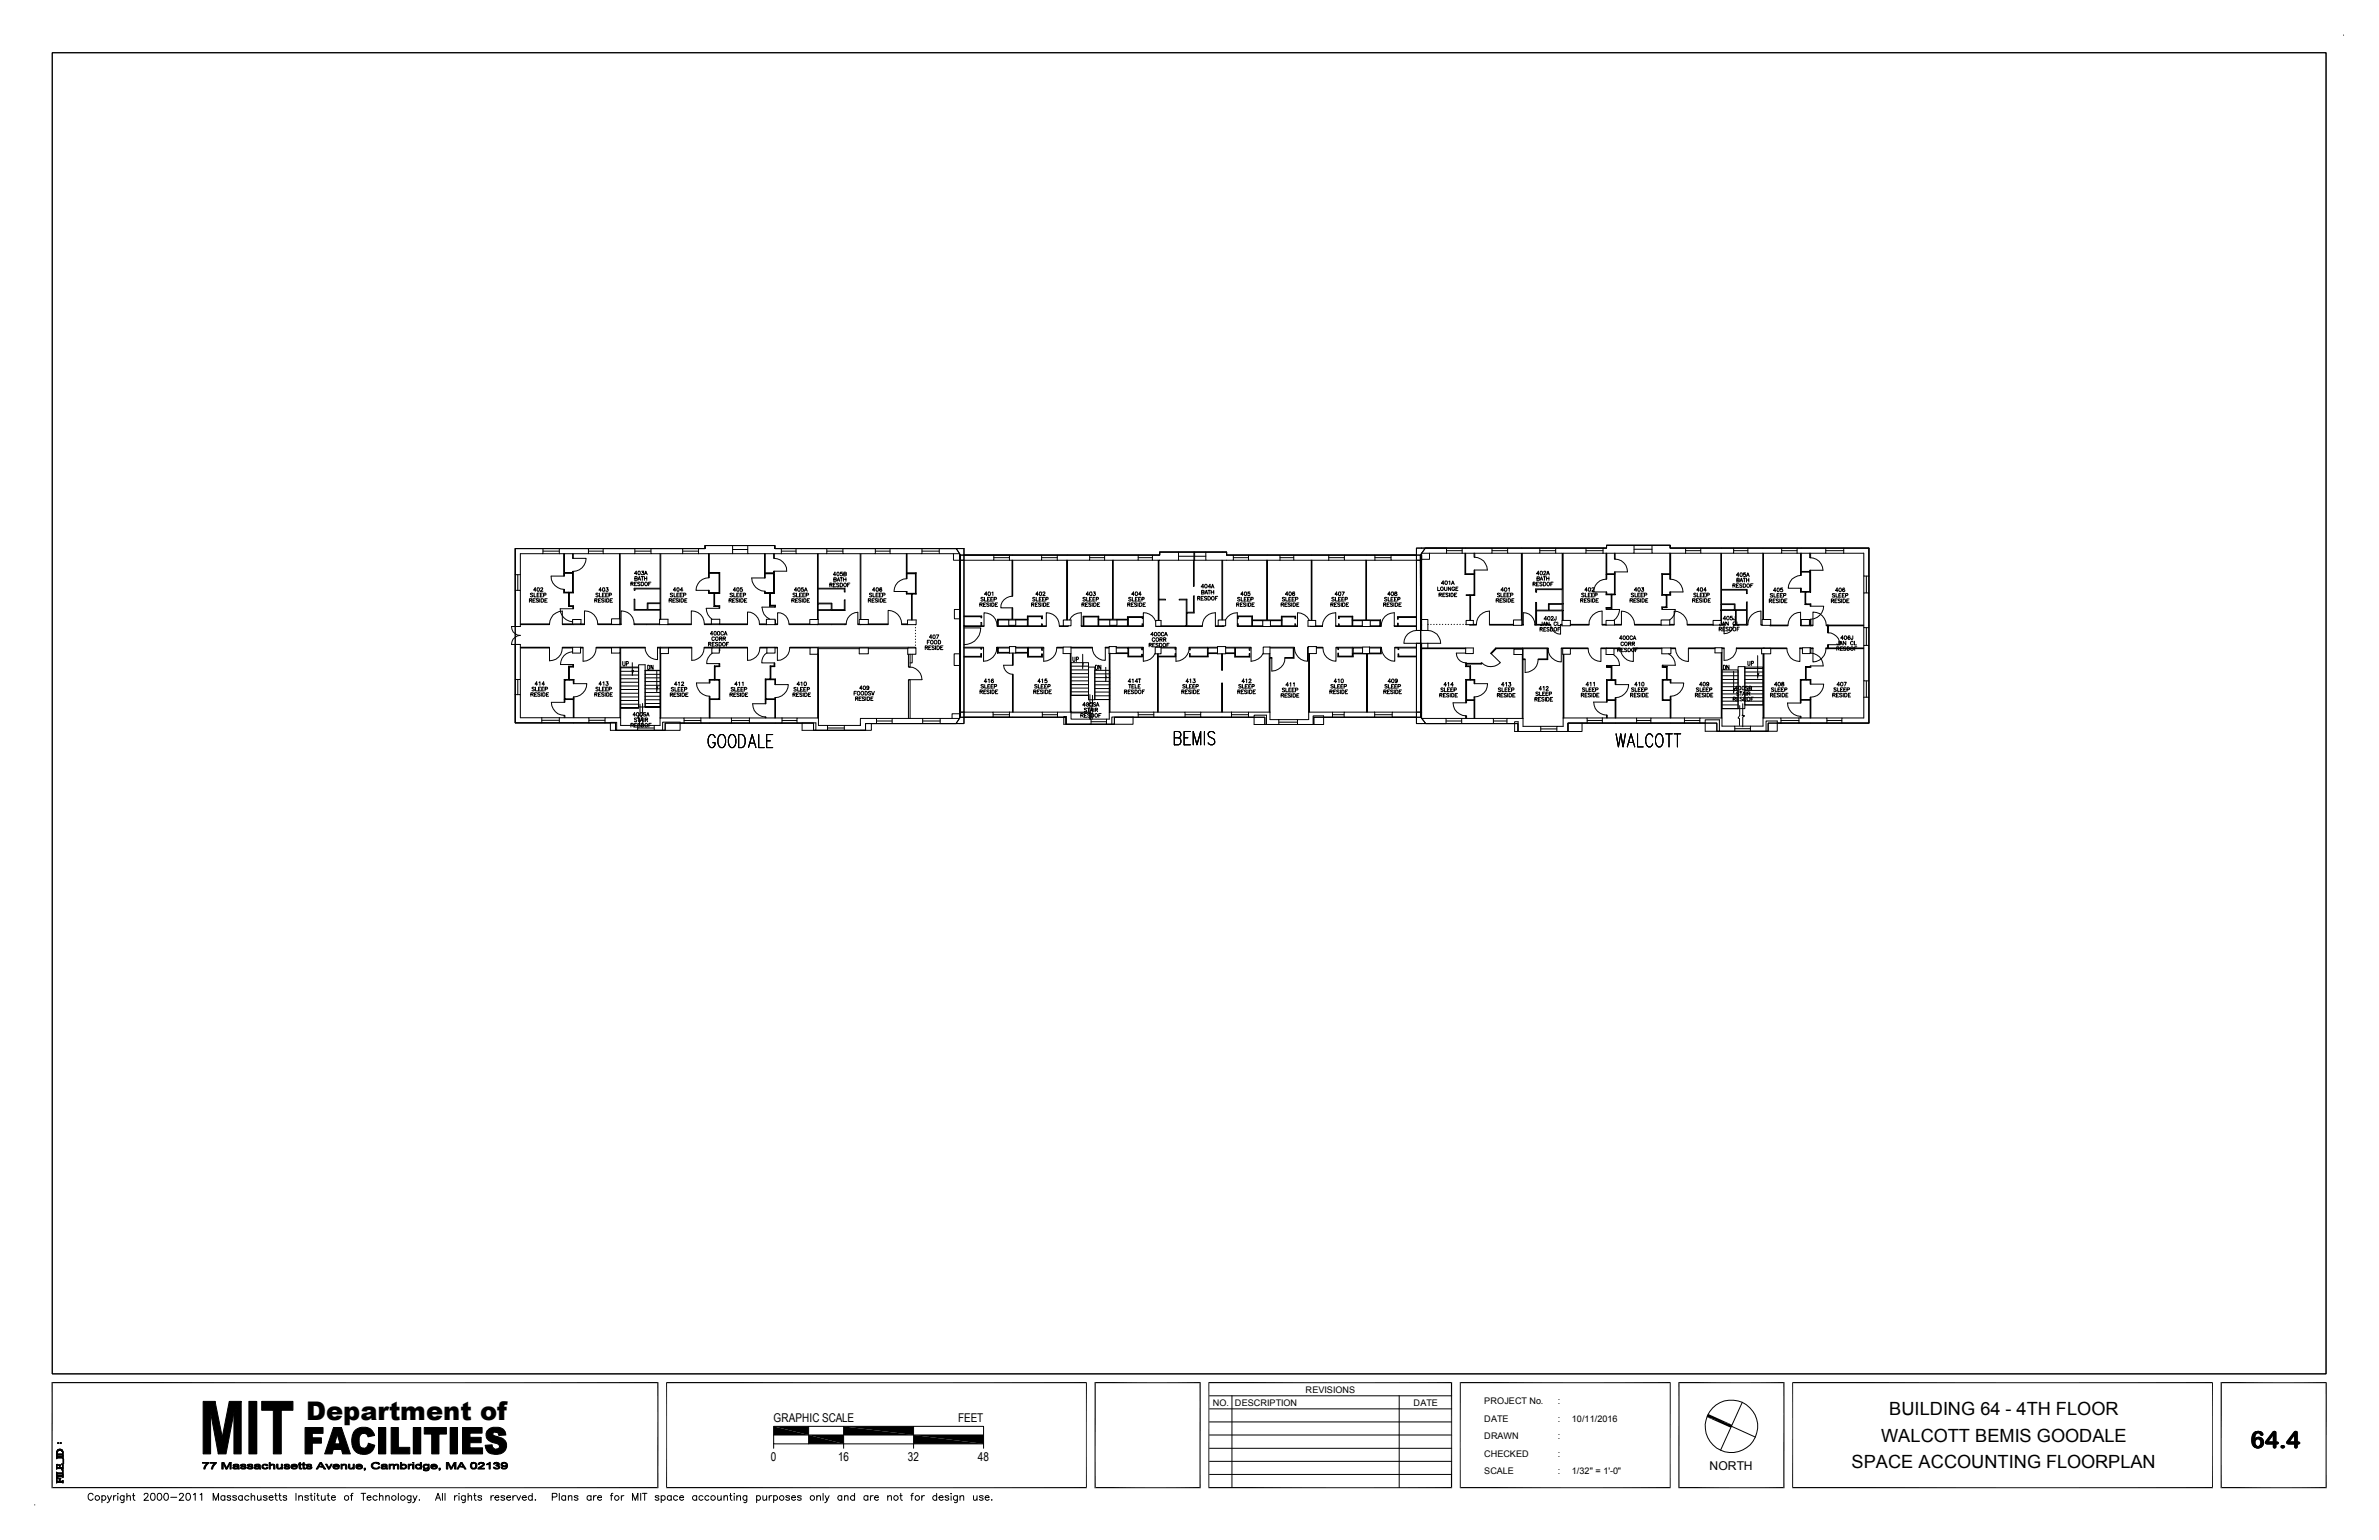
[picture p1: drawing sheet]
<svg xmlns="http://www.w3.org/2000/svg" width="432mm" height="279mm" viewBox="0 0 432 279" stroke-linecap="round" stroke-linejoin="round" font-family="sans-serif">
<defs><g id="words">
<text font-size="4.7" x="55.6" y="257.6">Department of</text>
<text font-size="4.3" x="408.5" y="262.7">64.4</text>
<g font-size="3.3">
<text x="342.9" y="256.8">BUILDING 64 - 4TH FLOOR</text>
<text x="341.4" y="261.5">WALCOTT BEMIS GOODALE</text>
<text x="336" y="266.3">SPACE ACCOUNTING FLOORPLAN</text>
</g>
<g font-size="2.2">
<text x="140.4" y="258">GRAPHIC SCALE</text>
<text x="173.9" y="258">FEET</text>
<text x="139.9" y="265.1">0</text>
<text x="152.1" y="265.1">16</text>
<text x="164.8" y="265.1">32</text>
<text x="177.5" y="265.1">48</text>
<text x="310.3" y="266.7">NORTH</text>
</g>
<g font-size="1.7">
<text x="220.1" y="255">NO.</text>
<text x="224.2" y="255">DESCRIPTION</text>
<text x="237" y="252.6">REVISIONS</text>
<text x="256.6" y="255">DATE</text>
<text x="269.4" y="258">DATE</text>
<text x="269.4" y="254.8">PROJECT No.</text>
<text x="282.7" y="258">:</text>
<text x="282.7" y="254.8">:</text>
<text x="285.3" y="258">10/11/2016</text>
<text x="269.4" y="261.2">DRAWN</text>
<text x="282.7" y="261.2">:</text>
<text x="269.4" y="267.5">SCALE</text>
<text x="269.4" y="264.3">CHECKED</text>
<text x="282.7" y="264.3">:</text>
<text x="282.7" y="267.5">:</text>
<text x="285.3" y="267.5">1/32&quot; = 1'-0&quot;</text>
</g>
</g></defs>
<g fill="none" stroke="#000" stroke-width=".18">
<path d="M9.5 9.6h412.7v239.7h-412.7zM425.4 6.4h.1M93.5 99.5h34.5v-.5h12.6v.5h33l.7 1.2v29.4l-.8 1.2h-16.4v1.2h-9.4v-1.3h-27v1.3h-9v-1.4h-18.2zM98.6 99.5v1h-4.2v6.6M98.6 100h2.9M101.5 99.5h-8v4.8h.9M101.5 99.5h5.3v1h-5.3zM106.8 99.5h2.7M106.8 100h2.7M115.2 99.5h3M115.2 100h3M123.9 99.5h2.9"/>
<path d="M123.9 100h2.9M128 99.5v-.5h5v1.5h-6.2M128 99v.5h-1.2v1M133 99h2.7M133 99.7h2.7M140.6 99v.5h1.2v1M140.6 99.5v-.5h-4.9v1.5h6.1M141.8 99.5h2.7M141.8 100h2.7M150.1 99.5h2.9M150.1 100h2.9M158.9 99.5h2.6"/>
<path d="M158.9 100h2.6M161.5 99.5h5.8v1h-5.8zM167.3 99.5h7.7v2.1h-1.9v-1.1M167.3 100h3.2M170.5 99.5v1h3.7v29.6M258 99.4h-.9v2.2M258 99.4h4.6v1M258 99.4h7.4M258.7 99.4h32.9v-.5h11.5v.5h36.1v31.8h-18.3v1.5h-9.3v-1.5h-27v1.5h-9.1v-1.4h-16.7l-.9-1.2-.1-29.4zM262.6 99.9h2.8M265.4 99.4h5.4v1h-5.4zM270.8 99.4h2.8"/>
<path d="M270.8 99.9h2.8M279.5 99.4h2.9M279.5 99.9h2.9M287.9 99.4h3.1M287.9 99.9h3.1M291.6 99.4v-.5h5v1.5h-5.6M291.6 98.9v.5h-.6v1M296.6 98.9h3.2M296.6 99.7h3.2M303.1 99.4v-.5h-3.3v1.5h6.1M303.1 98.9v.5h2.8v1M305.9 99.4h2.8"/>
<path d="M305.9 99.9h2.8M314.7 99.4h2.5M314.7 99.9h2.5M323.4 99.4h2.8M323.4 99.9h2.8M326.2 99.4h5.2v1h-5.2zM331.4 99.4h3.2M331.4 99.9h3.2M93.5 107.1h.9v6.6h-.9zM93.5 116.9h.9v6.4h-.9zM93.5 104.3v2.8M94 104.3v2.8"/>
<path d="M94.4 113.2h5.3v.1h-5.3M94.4 117.4h5.3v.2h-5.3M94.4 113.7h-1.6a1.55 1.55 0 0 0 1.6 1.6 1.7 1.7 0 0 0-1.6 1.6h1.6M96.1 108.9h.4v-.2l-.4-.1v.7M96.3 108.9l.2 .4M96.7 107.7h-.4l.4 .4-.1 .2-.3-.1M96.7 108.9h.3M96.9 107.6v.7h.4M97.2 108.6h-.5v.7h.5M97.3 107.1h-.4l.3-.5v.7M97.5 108h.2M97.6 106.6h.2v.7l-.3-.2z"/>
<path d="M97.7 108.7l-.3-.1v.3l.3 .1v.2h-.4M97.9 107.6h-.4v.7h.4M98 108.6v.7M98.1 108h.2M98.1 106.8l.4-.2v.2l-.4 .5h.5M98.2 108.6h.4a.38 .38 0 0 1-.1 .7h-.3zM98.5 107.6h-.4v.7h.4M98.6 100.5h2.9M98.7 108h.4v-.3l-.4-.1v.7M98.9 108.9h.2M99.3 108.6h-.4v.7h.4M99.7 117.6v2.3a2.31 2.31 0 0 0 2.4-2.3"/>
<path d="M99.7 113.2a2.31 2.31 0 0 1 2.4-2.3v2.3M102.3 100.5v4h.1v-.5h1.5v3.4h-1.5v-.5h-.1v.7h.9v2.4h.8v.4h.1v-.5h-.8v-2.3h.8v-3.9h-.2v.2h-1.5v-3.4M102.4 104.5h-2.4a2.38 2.38 0 0 0 2.4 2.4M103.9 118.2a2.32 2.32 0 0 0-2.2 2.4h2.4M103.9 113.2h-1.8v.1h4v-.1h-.6M103.9 100.5v.8h.2v-.8M103.9 117.4h-1.8v.2h1.8M103.9 112.4h1.6v.8h-1.6zM103.9 117.4h1.5v1.1h-1.5zM104 101.3h2.4a2.38 2.38 0 0 1-2.4 2.4M104.1 110.4h-2.4a2.39 2.39 0 0 0 2.2 2.4M105.4 117.4h.4v.2h-.4"/>
<path d="M105.8 117.6v2.4a2.38 2.38 0 0 0 2.4-2.4M106.1 113.2v-2.4a2.38 2.38 0 0 1 2.4 2.4M106.8 100.5h2.7M107.9 108.9h.5v-.2l-.5-.1v.7M108.2 108.9l.2 .4M108.6 107.7h-.4v.2l.4 .2-.2 .2-.2-.1M108.6 108.9h.3M108.8 107.6v.7h.4M109 108.6h-.4v.7h.4M109.2 107.1h-.5l.3-.5v.7M109.3 108h.3M109.4 106.6h.3v.7h-.3z"/>
<path d="M109.6 108.7h-.4l.4 .4-.1 .2-.3-.1M109.7 107.6h-.4v.7h.4M109.9 108.6v.7M109.9 108h.3M110 106.6h.4l-.2 .3h.2v.2l-.1 .2h-.3v-.2M110.1 108.6h.3a.36 .36 0 0 1 .1 .5 .36 .36 0 0 1-.4 .2zM110.4 107.6h-.5v.7h.5M110.5 108h.4l.1-.3-.5-.1v.7M110.7 108.9h.3M111 113.2h-2.5v.1h3.9M111 112.3h1.5v1h-1.5zM111 117.5h1.5v1h-1.5z"/>
<path d="M111.2 108.6h-.5v.7h.5M112.4 112.3v-11.8h-2.9v-1h5.7v1h-2.6v12.7h.1M112.4 113.3h.1M112.5 117.4h-4.3v.2h2.8M112.5 117.4h4.6v.2h-4.5v14h3.1v.9h-3.8M112.5 118.5v11.7h-2.7v.9h1M112.5 117.4v.1M114.5 105.9h.4v-.2l-.4-.1v.7M114.7 105.9l.2 .4M115.1 113.2a2.31 2.31 0 0 0-2.4-2.4v2.5h-.3M115.1 113.2v.1h4.6M115.1 113.2h4.6"/>
<path d="M115.1 105.9h.3M115.2 104.9h.5l-.2-.3h-.3v.7l.5-.1v-.2l-.2-.1M115.2 100.5h3M115.6 105.6h-.5v.7h.5M115.6 104.1h-.5l.4-.5v.7M115.8 105.3l.2-.7 .3 .7M115.9 103.6l.3 .2-.1 .5h-.2zM115.9 105.1h.3M116.2 105.7h-.5l.1 .2 .3 .1v.3l-.4-.1M116.4 105.6h.3l.1 .1-.1 .6h-.3zM116.4 104.6h.4M116.5 103.6h.3l-.2 .3h.2v.3l-.3 .1-.1-.2"/>
<path d="M116.6 104.6v.7M117 104.3l.2-.7 .3 .7M117 104.6v.7M117 104.9h.4M117.1 117.4a2.17 2.17 0 0 0 2.2 2.3v-2.3M117.1 104.1h.3M117.1 105.6a.35 .35 0 0 1 .4 .2 .35 .35 0 0 1-.1 .5l-.3-.2zM117.4 104.6v.7M117.6 109.5h2.2v1.1h-2.2zM117.7 105.9h.3M118.2 105.6h-.5v.7M119.7 112.4h1.5v.9h-1.5z"/>
<path d="M119.8 112.4v-1.7h-4.7v-2h.1v1.9h2.3v-1.2h2.3v-2.6h-4.6v.3h-.1v-.4h4.7v-6.2h-1.6v-1h5.7v1h-4v11.9M119.8 117.6h1.5v1h-1.5zM119.9 117.4h5.7v.2h-4.3M119.9 118.6v11.7h4.3v.9M119.9 117.4h-.6v.2h.5v14h-1.1v.9h1.6M119.9 117.4v.2M121.2 113.2h4.3v.1h-4.3M121.5 108.9h.4v-.1l-.1-.2h-.3v.7M121.7 108.9l.2 .4M122.1 107.7h-.4v.2l.4 .1-.1 .3-.3-.1M122.1 108.9h.3M122.3 107.6v.7h.4"/>
<path d="M122.6 108.6h-.5v.7h.5M122.7 107.1h-.5l.3-.5v.7M122.9 108h.2M122.9 106.6h.3v.7h-.3zM123.1 108.7h-.4l.4 .4-.1 .2-.3-.1M123.3 107.6h-.4v.7h.4M123.4 108.6v.7M123.4 108h.3M123.6 108.6l.4 .2v.3l-.2 .2h-.2zM123.9 107.6h-.5v.7h.5M123.9 100.5h2.9M124 107.1h-.5l.3-.5v.7"/>
<path d="M124 108h.4l.1-.3-.5-.1v.7M124.3 108.9h.2M124.7 108.6h-.4v.7h.4M125.5 113.2v-2.4a2.31 2.31 0 0 1 2.3 2.4M125.6 117.6v2.2a2.24 2.24 0 0 0 2.2-2.2M128.6 100.5v4.3h.1v-.8h1.8v3.5h-1.8v-.4h-.1v.6h1v2.3h.9v.4h.1v-.5h-.9v-2.2h.9v-3.8h-1.9v-3.4M128.6 116.8h.4l.1-.1-.5-.2v.7M128.7 104.8a2.31 2.31 0 0 0-2.4 2.3h2.4M128.8 116.8l.3 .4M129.1 113.2h-1.3v.1h7.9v-.1h-5.1M129.1 112.4h1.5v.8h-1.5zM129.2 117.6h-1.4v-.2h7.9v.2h-5.1v.5"/>
<path d="M129.2 117.6h1.4v.9h-1.4zM129.3 118.5a2.26 2.26 0 0 0-1 1.9h2.3M129.3 116.8h.2M129.4 115h-.5l.3-.4v.6M129.7 114.6l.3 .1v.4l-.2 .1-.2-.1zM129.7 115.7l-.4-.1a.31 .31 0 0 0-.1 .4 .31 .31 0 0 0 .4 .1l.1-.1M129.7 116.5h-.4v.7h.4M129.9 115.7l.3-.1 .1 .1v.4h-.4zM130.2 114.7l.2-.1a.32 .32 0 0 1 .2 .3 .32 .32 0 0 1-.3 .3zM130.3 116.6h-.5l.5 .4-.2 .2-.3-.1M130.5 116.5a.36 .36 0 0 1 .4 .3 .36 .36 0 0 1-.2 .4h-.2zM130.6 110.4h-2.4a2.44 2.44 0 0 0 1 2"/>
<path d="M130.6 115.9l.4-.1v-.2h-.4v.6M130.8 115.9l.2 .3M131.2 116.6a.3 .3 0 0 1 .4 .1 .3 .3 0 0 1 0 .4 .3 .3 0 0 1-.5 0zM131.2 115.9l.5-.1v-.1l-.1-.1h-.4v.6M131.3 114.7l-.2-.1-.2 .1v.4l.2 .1 .2-.1M131.4 115.2l.3-.6 .3 .6M131.4 115.9l.3 .3M131.5 115h.3M131.9 116.8h.2M132.2 116.5h-.3v.7M132.3 108.9h.4v-.3h-.4v.7M132.5 108.9l.3 .4"/>
<path d="M133 107.7h-.5l.5 .4-.2 .2-.3-.1M133 100.5h2.7M133 108.9h.2M133.2 107.6v.7h.4M133.4 108.6h-.4v.7h.4M133.6 107.1h-.5l.3-.5v.7M133.7 108h.2M133.8 106.6h.3v.7l-.4-.2zM134 108.7l-.4-.1v.3l.3 .1 .1 .2h-.4M134.1 107.6h-.4v.7h.4M134.2 108.6v.7M134.3 108h.3"/>
<path d="M134.5 108.6h.3a.38 .38 0 0 1-.1 .7h-.2zM134.7 106.6h-.3v.3a.25 .25 0 0 1 .3 0 .25 .25 0 0 1 0 .4h-.3l-.1-.2M134.7 107.6h-.4v.7h.4M134.9 108h.4v-.3l-.4-.1v.7M135.1 108.9h.3M135.6 108.6h-.5v.7h.5M135.7 113.2v-2.2a2.17 2.17 0 0 1 2.1 2.2M135.7 117.6v2.2a2.24 2.24 0 0 0 2.2-2.2M138.8 100.5v4.4h.1v-.8h1.5v3.4h-1.5v-.2h-.1v.4h.9v2.3h.9v.2h.2v-.4h-1v-2.1h.7v-4.1h-.1v.3h-1.5v-3.4M138.9 104.9h-2.5a2.46 2.46 0 0 0 2.5 2.4M139.1 113.2h-1.3v.1h1.3M139.1 112.4h1.6v.9h-1.6z"/>
<path d="M139.2 118.4a2.04 2.04 0 0 0-.9 1.9h2.2M139.2 117.6h-1.3v-.2h3.2v.2h-.4M139.2 117.5h1.5v1h-1.5zM140.4 100.5v.8h.1v-.8M140.5 101.3a2.31 2.31 0 0 1 2.3 2.3h-2.3M140.7 110.2h-2.4a2.37 2.37 0 0 0 1.4 2.2M140.7 112.6l.1 .6h.3v.1h-.4M141.1 117.6v2.2a2.24 2.24 0 0 0 2.2-2.2M141.1 113.2v-2a2.02 2.02 0 0 1 2.1 2M141.8 100.5h2.7M143.7 108.9h.4l.1-.1-.1-.2h-.4v.7M143.9 108.9l.3 .4"/>
<path d="M144.4 107.7h-.5l.1 .2 .4 .2-.2 .2-.3-.1M144.4 108.9h.3M144.6 107.6v.7h.3M144.7 107.1h-.5l.3-.5v.7M144.8 108.6h-.4v.7h.4M144.9 106.6h.3v.7l-.4-.2zM145.1 108h.3M145.4 108.7l-.4-.1v.2l.3 .2 .1 .2h-.5M145.5 107.6h-.4v.7h.4M145.6 108.6v.7M145.7 108h.3M145.8 106.6h-.3v.3a.25 .25 0 0 1 .3 0 .25 .25 0 0 1 0 .4h-.3l-.1-.2"/>
<path d="M145.9 108.6h.3a.36 .36 0 0 1 .1 .5 .36 .36 0 0 1-.4 .2zM146 107.3l.3-.7 .2 .7M146.1 107.1h.3M146.1 107.6h-.4v.7h.4M146.3 108h.4l.1-.3-.5-.1v.7M146.5 108.9h.3M146.9 108.6h-.4v.7h.4M147 113.2h-3.8v.1h5.2M147 112.4h1.5v.9h-1.5zM147 117.5h1.4v1.2h-1.4zM148.4 112.4v-11.9h-3.9v-1h5.6v1h-1.6v6.2h4.9v.7h-.2v-.6h-4.7v2.6h2.5v1.2h2.2v-1.8h.2v1.9h-4.9v1.7M148.4 113.3h.1"/>
<path d="M148.4 118.7v11.6M148.5 109.6h2.4v1h-2.4zM148.5 113.2h5.1v.1h-5.2M150.1 100.5h2.9M150.6 106.1h.4v-.3h-.4v.7M150.8 106.1l.2 .4M151.3 106.1h.2M151.3 105.1h.3l.2-.2-.1-.1h-.4v.7l.5-.1v-.2l-.2-.1M151.7 105.8h-.4v.7h.4M151.7 104.3h-.4l.3-.5v.7M151.9 105.5l.3-.7 .2 .7M152 103.8h.1a.32 .32 0 0 1 .2 .4 .32 .32 0 0 1-.3 .2z"/>
<path d="M152 105.2h.3M152.3 105.9h-.5l.1 .1 .3 .2v.2l-.2 .1-.2-.2M152.5 105.8h.2a.37 .37 0 0 1 .3 .3 .37 .37 0 0 1-.3 .4h-.2zM152.5 104.8h.4M152.7 104.8v.7M152.9 103.8h-.3l-.1 .3a.23 .23 0 0 1 .4-.1 .23 .23 0 0 1 0 .4 .23 .23 0 0 1-.4 0M153.1 104.8v.7M153.1 105.1h.4M153.2 104.1l.4-.1-.1-.2h-.3v.7l.4-.1-.1-.3M153.2 105.9l.1-.1a.32 .32 0 0 1 .3 .4 .32 .32 0 0 1-.4 .2l-.1-.2zM153.5 104.8v.7M153.6 113.2a2.17 2.17 0 0 1 2.1-2.1v2.1"/>
<path d="M153.8 106.1h.3M154.3 105.8h-.5v.7M156 112.4h1.6v.9h-1.6zM156 117.6h1.6v1h-1.6zM156 117.7h-7.5v13.9h1.7v.9h-2.1M156 113.2h-.3v.1h.6M156.1 112.4v-11.9h-3.1v-1h5.9v1h-2.6v11.9M156.3 113.3h.1M157.6 113.2h3.6v.1h-4.9M157.6 108.9h.4l.1-.1-.1-.2h-.4v.7M157.6 117.7h7.2M157.8 108.9l.3 .4"/>
<path d="M158.2 107.7h-.4l.1 .2 .3 .2-.1 .2-.3-.1M158.3 108.9h.2M158.5 107.6v.7h.3M158.7 108.6h-.4v.7h.4M158.8 107.1h-.4l.3-.5v.7M158.9 100.5h2.6M159 108h.3M159.1 106.6l.3 .2-.1 .5h-.2zM159.3 108.7h-.5l.5 .4-.2 .2-.3-.1M159.4 107.6h-.4v.7h.4M159.5 108.6v.7M159.6 108h.3"/>
<path d="M159.8 108.6h.3a.36 .36 0 0 1 .1 .5 .36 .36 0 0 1-.4 .2zM160 106.7l-.2-.1-.1 .2v.4l.3 .1v-.4h-.2l-.1 .2M160 107.6h-.4v.7h.4M160.2 108h.4l.1-.3-.5-.1v.7M160.4 108.9h.3M160.8 108.6h-.4v.7h.4M161.2 113.2v-2.5a2.46 2.46 0 0 1 2.5 2.5M164.5 100.5v4.5h.1v-.9h1.6v3.6h-1.6v-.4h-.1v.5h.9v4.7M164.6 105a2.31 2.31 0 0 0-2.3 2.3h2.3M164.6 100.5v3.4h1.7v3.9h-.7v4.7M164.7 113.2h-1v.1h1M164.7 112.5h1.6v.8h-1.6z"/>
<path d="M164.8 117.6h1.4v1.1h-1.4zM164.9 118.7v2.3h.3v-2.3M165.6 118.7v1.6h-.4M166.2 117.5l-22.9-.1v.2h3.7M166.2 113.3v.1M166.2 113.8v.1M166.2 114.3v.1M166.2 114.9v.1M166.2 115.4v.1M166.2 116h.1M166.2 116.5h.1M166.2 117v.1"/>
<path d="M167.3 100.5h3.2M167.9 117.5h.4v-.3h-.4v.7M168.1 117.5l.3 .4M168.3 116.5h.3M168.6 117.5h.2M168.7 116.2h-.4v.6M169 116.2h.1a.31 .31 0 0 1 .3 .3 .31 .31 0 0 1-.4 .3l-.1-.4zM169 117.2h-.4v.7h.4M169.2 115.6h-.5l.3-.4v.7M169.3 115.3l.2-.1a.32 .32 0 0 1 .3 .3 .32 .32 0 0 1-.4 .3zM169.6 117.3h-.4v.1l.3 .2v.2l-.3-.1M169.7 116.2h.2l.2 .1v.4a.26 .26 0 0 1-.3 .1 .26 .26 0 0 1-.3-.2z"/>
<path d="M169.8 117.2v.7M169.9 115.2h.5l-.3 .7M170.1 117.2h.2a.37 .37 0 0 1 .2 .3 .37 .37 0 0 1-.2 .4h-.2zM170.3 116.2a.36 .36 0 0 1 .4 .2 .36 .36 0 0 1-.2 .4h-.2zM170.7 117.5h.3M171.2 117.2h-.5v.7h.5M174.2 110.6h-1v1.7h1M174.2 118.6h-1v2.1h1M174.3 100.7h36.2v-.5h12.1v.5h35.2l.1 29.4h-19.4v1.3h-8.9v-1.3h-27.3v1.3h-8.8v-1.3h-19.2zM175 113.9h3a3.1 3.1 0 0 1-3 3.1M175 117.6h3v.2h.1v-.2h.4M175 119.1h3v-.5h.1v.6h-3.1"/>
<path d="M175 113.5h3.1v-.6h.1v.6h.4v.2h-3.6M175 111.8h3.2v.3h-.1v-.2h-3.1M175 117.4h3.5v.2M177.8 109.7h.3l.2-.2-.1-.1h-.4v.6M178.1 109.7l.2 .3M178.5 108.5h-.4v.1l.3 .2v.2l-.2 .1-.1-.2M178.5 117.6v2.4a2.38 2.38 0 0 0 2.4-2.4M178.5 109.7h.3M178.6 113.5v-2.3a2.31 2.31 0 0 1 2.4 2.3M178.7 108.4v.7h.4M178.9 109.4h-.4v.6h.4M179.2 107.8h-.5l.3-.4v.6"/>
<path d="M179.2 108.7h.3M179.4 107.4l.3 .1v.5h-.3zM179.5 109.5l-.3-.1-.1 .2 .4 .1v.2h-.4M179.7 108.4h-.5v.7h.5M179.7 109.4v.6M179.8 108.7h.3M180 109.4h.3a.36 .36 0 0 1 .1 .4 .36 .36 0 0 1-.4 .2zM180 107.5l.2-.1v.6M180.3 108.4h-.5v.7h.5M180.4 101.6h2.8M180.4 101.2h2.8M180.4 108.7h.4l.1-.2-.5-.1v.7"/>
<path d="M180.6 109.7h.3M181.1 112.4h2.6v-2.1h.1v2.1h2.7v-.6h2.7v.5h-.1v-.4h-2.5v1.6h2.5v-.3h.1v.3h.7v.2h-8.9zM181.1 109.4h-.5v.6h.5M183.1 112.5h-1.9v1h5.3v-1h-2.1M183.1 112.5h1.3v1h-1.3zM183.2 117.4h-2.3v.2h.2v.9h2.1M183.2 117.3h1.2v1.2h-1.2zM183.2 100.7h5.9v.9h-5.9zM183.2 100.7h-8.2h5.4v.9h-5.4v27.6M183.2 117.6h-2v.8h2M183.7 101.6v6.6h.1v-6.6M183.8 108.2a2.1 2.1 0 0 0-2.1 2.1h2.1"/>
<path d="M183.8 118.5v2.2h.1v-2.2M184.4 117.4h5v.2M184.4 117.6h2.1v.8h-2.1M187.2 109.7l.4-.1 .1-.2h-.5v.6M187.5 109.7l.2 .3M187.9 108.5h-.4v.2l.4 .1-.2 .3-.2-.2M187.9 109.7h.3M188.1 108.4v.7h.4M188.3 109.4h-.4v.6h.4M188.5 107.8h-.5l.3-.4v.6M188.6 108.7h.3M188.7 107.4h.3v.6h-.3z"/>
<path d="M188.9 109.5h-.4l.4 .3-.1 .2-.3-.1M189 108.4h-.4v.7h.4M189.1 100.7h2.8M189.1 101.6h2.8M189.1 101.2h2.8M189.1 109.4v.6M189.2 108.7h.3M189.3 107.5l.1-.1h.3v.3l-.4 .3h.4M189.4 109.4h.3a.36 .36 0 0 1 .1 .4 .36 .36 0 0 1-.4 .2zM189.4 117.6v2.4a2.38 2.38 0 0 0 2.4-2.4M189.4 117.6h-.2v.4h-.1v-.4h-2.5v1.5h2.5v-.5h.1v.6h-2.7v-.7h-2.1M189.7 108.4h-.5v.7h.5"/>
<path d="M189.8 108.7h.4v-.2l-.4-.1v.7M189.9 113.5v-2.3a2.31 2.31 0 0 1 2.4 2.3M190 109.7h.3M190.5 109.4h-.5v.6h.5M191.9 100.7h5.9v.9h-5.9zM193 117.4h-1.2v.2h1.2M193 117.4h1.4v1.2h-1.4zM193 113.5h-.7v.2h1.6v-.2M193 112.5h1.4v1h-1.4zM193.6 101.6v10.9M193.8 101.6v10.9M194.1 112.5a2.22 2.22 0 0 1 2.2-1.3v2.3"/>
<path d="M194.3 118.6v10.6h-2.4v.9h1.2M194.4 117.4h3.8v.2h-3.8M194.4 118.6v10.6h3.5l.1 2.2h-4.5M194.7 119.2v.6l.2 .2 .2-.1v-.7M195.4 119.6h.3v-.3l-.3-.1v.8M196.4 109.7l.4-.1v-.2h-.4v.6M196.5 118.7v2.6M196.6 109.7l.2 .3M196.7 111.9h2.6v1.6h-2.6zM197 108.5h-.4l.4 .3-.2 .3-.2-.2M197 109.7h.3M197.2 108.4v.7h.4"/>
<path d="M197.4 109.4h-.4v.6h.4M197.6 107.8h-.5l.3-.4v.6M197.7 108.7h.3M197.8 100.7h2.7M197.8 101.6h2.7M197.8 101.2h2.7M197.9 107.4h.2v.6l-.3-.1zM198 109.5l-.3-.1-.1 .2 .4 .1v.2h-.4M198.2 108.4h-.5v.7h.5M198.2 117.4a2.31 2.31 0 0 0 2.4 2.4v-2.4M198.2 109.4v.6M198.4 108.7h.2"/>
<path d="M198.5 107.4h.3l-.2 .3 .2 .2-.1 .1-.3-.1M198.5 109.4h.3a.37 .37 0 0 1 .1 .4 .37 .37 0 0 1-.4 .2zM198.8 108.4h-.4v.7h.4M199 108.7h.3v-.3h-.3v.7M199.2 109.7h.2M199.6 109.4h-.4v.6h.4M200.5 100.7h6.1v.9h-6.1zM201.3 117.3h1.3v1.3h-1.3zM201.3 117.4h-.7v.2h.7M201.3 118.6v11.9h-.5v.9h1M201.4 112.5h-2v1h5.2v-1h-1.9M201.4 112.5h1.3v1h-1.3z"/>
<path d="M201.5 118.5v10.7h5.1v.9M201.9 101.6v10.8h-2.5v-.6h-2.8v1.7h-.3M202.1 101.6v10.8h2.5v-.5h2.8v.3h-.1v-.2h-2.5v1.5h2.5v-.3h.1l.1 .5h-11.2v-.2M202.6 117.4h4.9v.2M202.6 117.6h2.1v.8h-2.1M204.7 109.7l.4-.1v-.2h-.4v.6M204.9 109.7l.2 .3M205.3 108.5h-.4l.4 .3-.2 .3-.2-.2M205.3 109.7h.3M205.5 108.4v.7h.4M205.7 109.4h-.4v.6h.4M205.9 107.8h-.5l.3-.4v.6"/>
<path d="M206.1 108.7h.2M206.1 107.4l.4 .1-.1 .5h-.3zM206.3 109.5l-.3-.1v.2l.3 .1v.2h-.4M206.5 108.4h-.4v.7h.4M206.5 109.4v.6M206.6 100.7h2.6M206.6 101.6h2.6M206.6 101.2h2.6M206.7 108.7h.2M206.8 109.4h.3a.38 .38 0 0 1 0 .6h-.3zM207.1 108.4h-.4v.7h.4M207.1 107.8h-.4l.3-.4v.6"/>
<path d="M207.3 108.7h.3v-.3h-.3v.7M207.5 109.7h.2M207.5 117.6h-.2v.3h-.1v-.3h-2.3v1.4h2.3v-.3h.1v.5h-2.6v-.6h-2.1M207.5 117.6v2.4a2.36 2.36 0 0 0 2.2-1.5M207.9 109.4h-.4v.6h.4M208.6 117h.4v-.2l-.4-.1v.6M208.8 117l.2 .3M209.2 117h.3M209.3 115.1h-.4l.3-.4v.7M209.6 114.8a.32 .32 0 0 1 .4 .1 .32 .32 0 0 1-.2 .5h-.2zM209.6 115.9a.24 .24 0 0 0-.3-.2 .24 .24 0 0 0-.2 .3v.1a.24 .24 0 0 0 .2 .3 .24 .24 0 0 0 .3-.2M209.6 116.7h-.4v.6h.4"/>
<path d="M209.7 117.4h1v1.2h-1zM209.8 112.7a2.29 2.29 0 0 0-2.3-1.5v2.3M209.8 112.6h.9v1h-.9zM209.8 115.8l.2-.1a.32 .32 0 0 1 .3 .4 .32 .32 0 0 1-.5 .2zM209.9 113.6l.3 .1M210.1 118.6v10.6M210.2 114.8a.32 .32 0 0 1 .4 .1 .32 .32 0 0 1-.1 .5h-.3zM210.2 118.6v.4h3.1v-.4h.1v.6h-3.2v10M210.2 116.8l-.4-.1v.2l.4 .2v.2h-.4M210.2 113.6v.1M210.4 108.7h1.1v.1h-1.1zM210.4 116.7h.4l.1 .1-.1 .5h-.4z"/>
<path d="M210.5 100.7v-.5h3.4v1.4h-3.5v11M210.5 100.2v.5h-1.3v.9h1v11M210.5 116h.4v-.2l-.4-.1v.7M210.7 117.6h2.6v.3h.1v-.3M210.7 117.4h2.7v.2M210.7 113.5h4.6v-4.7h-1.3v-.1h1.4v2.4h1.2v-3h.1v3.1h-1.3v2.3h2.8v.2h-8M210.7 116l.2 .4M211.2 116.7a.35 .35 0 0 1 .4 .2 .35 .35 0 0 1-.1 .4l-.4-.1zM211.2 116h.4v-.3h-.4v.7M211.2 114.9a.29 .29 0 0 0-.4-.1 .29 .29 0 0 0 0 .5l.4 .1v-.2M211.4 115.4l.2-.7 .3 .7M211.4 116l.2 .4"/>
<path d="M211.5 115.1h.3M211.8 117h.2M212.2 116.7h-.4v.6M213.4 117.6v2.4a2.38 2.38 0 0 0 2.4-2.4M213.9 101.6h2.8M213.9 100.2h2.8M213.9 100.9h2.8M216.6 101.6v4.8h.1v-4.8M216.7 100.2v1.4h.1M216.7 100.2h.1v1.4M216.8 101.6h2.1M216.8 100.2h2.1"/>
<path d="M216.8 100.9h2.1M217.4 108.5h.4v-.3h-.4v.7M217.6 108.5l.2 .4M218 108.5h.3M218.1 107.4l.5-.1-.2-.2h-.3v.7l.5-.1-.2-.3M218.2 113.5a2.31 2.31 0 0 1 2.4-2.3v2.3M218.4 108.2h-.4v.7h.4M218.5 106.5h-.5l.4-.5v.7M218.7 107.8l.2-.7 .3 .7M218.8 107.6h.3M219 108.3l-.3-.1-.1 .3 .4 .1v.2h-.4M219.2 108.2h.3a.37 .37 0 0 1 .2 .3 .37 .37 0 0 1-.2 .4h-.3z"/>
<path d="M219.2 107.1h.5M219.5 107.1v.7M219.8 106.5h-.5l.3-.5v.7M219.8 107.4h.5M219.8 107.1v.7M219.9 106.7l.2-.7 .2 .7M220 106.5h.3M220 108.2h.1a.31 .31 0 0 1 .3 .4 .31 .31 0 0 1-.4 .2l-.1-.3zM220.3 107.1v.7M220.6 108.5h.3M221 117.6h-1.7v.8h1.7M221 117.4h-5.2l.1 .5h.1v-.3h3.2v1.4h-3.2v-.4h-.1v.6h3.4v-.6h1.7"/>
<path d="M221 117.3h1.5v1.3h-1.5zM221 108.2h-.4v.7M221.1 112.5h1.4v1h-1.4zM221.1 113.5h-.5v.2h1.3M221.7 118.6v3h.2v-3M221.9 113.5v.2M222.2 113.5v.2h-.3M222.4 112.5a2.34 2.34 0 0 1 2.2-1.3v2.3M222.5 117.4h4.6v.2M222.5 117.6h1.6v.8h-1.6M222.6 100.7v-.5h-3.7v1.4h2.9v10.9M222.6 100.2v.5h1.3v.9h-2v10.9"/>
<path d="M223.9 100.7h2.7M223.9 101.6h2.7M223.9 101.2h2.7M224.5 109.7l.3-.1 .1-.2h-.4v.6M224.6 113.5v.2h4.6M224.7 109.7l.2 .3M225.1 108.5h-.5l.5 .3-.2 .3-.3-.2M225.1 109.7h.3M225.3 108.4v.7h.4M225.5 109.4h-.4v.6h.4M225.7 107.8h-.5l.3-.4v.6M225.8 108.7h.3"/>
<path d="M225.9 107.4h.3v.6l-.4-.1zM226.1 109.5l-.4-.1v.2l.4 .1v.2h-.4M226.2 108.4h-.4v.7h.4M226.4 109.4v.6M226.4 108.7h.3M226.6 109.4h.3a.36 .36 0 0 1 .1 .4 .36 .36 0 0 1-.4 .2zM226.6 100.7h5.7v.9h-5.7zM226.9 107.4h-.4v.3a.25 .25 0 0 1 .3 0 .25 .25 0 0 1 0 .3h-.3v-.1M226.9 108.4h-.5v.7h.5M227 108.7h.4l.1-.2-.5-.1v.7M227.1 117.6v2.4a2.56 2.56 0 0 0 2.2-1.5M227.1 117.6h-.2v.4h-.2v-.4h-2.5v1.5h2.5v-.5h.2v.6h-2.8v-.6h-1.6"/>
<path d="M227.2 109.7h.3M227.7 109.4h-.5v.6h.5M229.2 112.6h-1.9v.9h1.9M229.3 117.4h1.2v1.2h-1.2zM229.9 101.6v10.9h-2.6v-.7h-2.7v.5h.1v-.4h2.5v1.6h-2.5v-.3h-.1v.3M230 101.6v10.9h2.6v-.7h2.6v.5h-.2v-.4h-2.3v1.6h2.3v-.3h.2v.3h.3v.2h-4.9M230.4 118.6v10.6M230.5 117.4h4.4v.2M230.5 117.6h4.2v1.7h-1.5v.1h1.7v-1.8M230.5 118.6v.7h.3v.1h-.3v11.2h1.6v.8h-2.2M230.6 112.6h2v.9h-2M230.6 112.6v1.1h-1.4"/>
<path d="M230.6 112.6h-1.4v1.1M230.8 119.3v2.5a2.38 2.38 0 0 0 2.4-2.5M232.3 100.7h2.5M232.3 101.6h2.5M232.3 101.2h2.5M232.5 109.7h.3l.2-.2-.1-.1h-.4v.6M232.8 109.7l.2 .3M233.2 108.5h-.5l.1 .1 .4 .2-.1 .2-.4-.1M233.2 109.7h.3M233.4 108.4v.7h.4M233.6 109.4h-.4v.6h.4M233.8 107.8h-.5l.3-.4v.6"/>
<path d="M233.9 108.7h.3M234 107.4l.4 .1-.1 .5h-.3zM234.2 109.5l-.4-.1v.2l.3 .1 .1 .2h-.4M234.4 108.4h-.5v.7h.5M234.4 109.4v.6M234.5 108.7h.3M234.7 109.4l.4 .1v.4l-.4 .1zM234.8 100.7h6.4v.9h-6.4zM234.9 117.6a2.46 2.46 0 0 0 2.4 2.4v-2.4M234.9 108.4h-.4v.7h.4M235 107.5l-.3-.1-.1 .1v.5h.3v-.3h-.2l-.1 .1M235.1 108.7h.4l.1-.2-.5-.1v.7"/>
<path d="M235.4 109.7h.2M235.8 109.4h-.4v.6h.4M237.4 112.6h1.4v1h-1.4zM237.4 117.4h-.1l.1 .2M237.4 117.3h1.5v1.3h-1.5zM237.5 118.6v12h-2v.8h2.8M237.7 112.6a2.42 2.42 0 0 0-2.2-1.4v2.3M237.7 118.6v10.6M238 101.6v11M238.1 101.6v11M238.8 113.5h1.2v.2l-2.1-.1M238.9 117.4h1.2v.2h-1.2"/>
<path d="M240 113.5a2.38 2.38 0 0 1 2.4-2.3v2.3M240.1 117.6a2.38 2.38 0 0 0 2.4 2.4v-2.4M241.2 100.7h2.8M241.2 101.6h2.8M241.2 101.2h2.8M241.6 109.7l.3-.1 .1-.2h-.4v.6M241.8 109.7l.2 .3M242.2 108.5h-.5l.5 .3-.1 .2-.4-.1M242.2 109.7h.2M242.4 108.4v.7h.4M242.4 113.5v.2h4.9M242.6 109.4h-.4v.6h.4"/>
<path d="M242.8 107.8h-.5l.3-.4v.6M243 108.7h.2M243 107.4h.3v.6l-.3-.1zM243.2 109.5l-.4-.1v.2l.4 .1v.2h-.4M243.3 108.4h-.3v.7h.3M243.5 109.4v.6M243.5 107.4h.5l-.3 .6M243.5 108.7h.3M243.7 109.4h.3a.38 .38 0 0 1-.1 .6h-.2zM243.9 108.4h-.4v.7h.4M244 100.7h5.6v.9h-5.6zM244.1 108.7h.4l.1-.2-.5-.1v.7"/>
<path d="M244.3 109.7h.3M244.8 109.4h-.5v.6h.5M247.3 112.6h1.4v1.1h-1.4zM247.3 112.6h-1.8v.9h1.8M247.3 117.6h-1.7v.9h1.7M247.3 117.4h-4.8v.2h.3v.3h.2v-.3h2.4v1.4h-2.4v-.5h-.2v.7h2.8v-.6h2.4v10.6M247.3 117.4h1.3v1.2h-1.3zM247.9 101.6v10.9h-2.4v-.7h-2.5v.4h.1v-.3h2.3v1.6h-2.3v-.3h-.1v.3h-.6M248 101.6v10.9h2.6v1h.1v.2h-2M248.6 117.4h2.1v.2v1h-2.5v10.6M248.6 117.6h2v.9h-2M248.7 112.6h1.7v.9h-1.7"/>
<path d="M249.6 100.7h7.5h-4.6v.9h4.6M249.6 101.6h2.9M249.6 101.2h2.9M250.7 113.5a2.31 2.31 0 0 1 2.4-2.3v2.3M250.7 117.6a2.46 2.46 0 0 0 2.5 2.4v-2.4M251.1 109.7l.4-.1v-.2h-.4v.6M251.3 109.7l.2 .3M251.8 108.5h-.5l.5 .3-.1 .2-.4-.1M251.8 109.7h.2M252 108.4v.7h.3M252.2 109.4h-.4v.6h.4M252.3 107.8h-.4l.3-.4v.6"/>
<path d="M252.5 108.7h.2M252.6 107.4h.3v.6l-.4-.1zM252.8 109.5l-.4-.1-.1 .2 .4 .1 .1 .2h-.5M252.9 108.4h-.4v.7h.4M253 109.4v.6M253.1 113.5h.6v-.4h.1v.4h3.3M253.1 113.5v.2h4M253.1 108.7h.2M253.2 107.4v.2a.27 .27 0 0 1 .3 .1 .27 .27 0 0 1 0 .3h-.3a.27 .27 0 0 1 0-.3 .27 .27 0 0 1 .3-.1v-.2zM253.2 109.4h.4a.37 .37 0 0 1 .1 .4 .37 .37 0 0 1-.5 .2zM253.5 108.4h-.4v.7h.4M253.7 108.7h.4v-.3h-.4v.7"/>
<path d="M253.9 109.7h.3M254.3 109.4h-.4v.6h.4M257.1 117.4h-3.9v.2h.5v.3h.2v-.3h3.2M257.1 119h-3.2v-.4h-.2v.6h3.4M257.1 111.9h-3.4v.5h.1v-.4h3.3M257.1 114.4a2.31 2.31 0 0 0-2.3 2.3h2.3M257.1 116.7v12.5h-4.4v.9h4.4h-7.6M257.1 101.6v12.8M257.1 114.4h2.1M258 113.5v.9h-.9M258 116.7v13.6h4.5v1M258 112.4h1.2v2"/>
<path d="M258 117.7h8M258 117.6h8M258 100.7v13.7M259.2 114.4a2.31 2.31 0 0 1 2.3 2.3h-4.4M259.2 113.3h.1M259.2 116.7v.9M259.5 100.4v1.1h-1.5M259.7 113.3h.1M260.2 113.3h.1M260.7 113.3h.1M260.9 106.5v.6h.4M261.2 107.9h.4v-.2l-.4-.1v.6"/>
<path d="M261.3 113.3h.1M261.4 107.9l.2 .3M261.6 106.5a.3 .3 0 0 1 .4 .3 .3 .3 0 0 1-.5 .3v-.3zM261.8 113.3h.1M261.9 107.9h.2M262.1 105.8h-.5l.4-.4v.6M262.2 106.5v.5l.2 .1 .2-.1v-.5M262.3 107.6h-.4v.6h.4M262.3 113.3h.1M262.8 107.7l-.3-.1v.3l.3 .1v.2h-.4M262.8 113.3h.1M263 105.5l.1-.1v.6"/>
<path d="M263.1 107.6v.6M263.3 106.5v.6l-.4-.6v.6M263.4 107.6h.3a.36 .36 0 0 1 .1 .4 .36 .36 0 0 1-.4 .2zM263.4 113.3h.1M263.4 106l.3-.6 .2 .6M263.6 105.8h.3M263.9 113.3h.1M264 107.9h.2M264 106.6l-.3-.1a.3 .3 0 0 0-.2 .5 .3 .3 0 0 0 .5-.1h-.1M264.2 106.8h.3M264.4 107.6h-.4v.6h.4M264.5 113.3h.1"/>
<path d="M264.6 106.5h-.4v.6h.4M265 113.3h.1M265.4 100.4h-7.4v1.2h-.9M265.5 113.3h.1M265.9 100.4v3.8h1.6v3.7h-1.4v.1h.7v4.6M266 118.5h-1.7a1.76 1.76 0 0 0 1.8 1.8M266 100.4v3.7h1.5v-.7h.2v4.6h-.8v4.6M266 117.6h1.4v1h-1.4zM266 113.3h.1M266.1 112.6h1.3v.7h-1.3zM267.4 113.3h.6v.1l-1.2-.1M267.5 100.4v.7h.2v-.7"/>
<path d="M267.6 101.1a2.31 2.31 0 0 1 2.4 2.3h-2.4M268 113.3a2.38 2.38 0 0 1 2.3-2.4v2.4M270.6 118.6l1.7 1.6a2.4 2.4 0 0 1-3.4 .1M270.8 100.4h2.8M271.6 108.9h.4v-.1l-.1-.2h-.3v.7M271.8 108.9l.2 .4M272.2 107.7h-.4v.2l.4 .2-.2 .2-.2-.1M272.2 108.9h.3M272.4 107.6v.7h.4M272.7 108.6h-.5v.7h.5M272.9 107.1h-.5l.4-.5v.7M273 108h.2"/>
<path d="M273.2 106.6l.3 .2-.1 .5-.3-.2zM273.3 108.7h-.5l.5 .4-.2 .2-.3-.1M273.4 107.6h-.4v.7h.4M273.5 108.6v.7M273.6 108h.2M273.7 108.6l.5 .2v.3l-.3 .2h-.2zM273.8 106.8l.1-.2v.7M274 107.6h-.4v.7h.4M274.2 108h.3l.1-.3-.4-.1v.7M274.4 108.9h.3M274.7 113.3h-4.4v.1h4.4M274.7 112.5h1.5v1h-1.5z"/>
<path d="M274.8 117.8h1.6v.9h-1.6zM274.8 108.6h-.4v.7h.4M276.1 112.5v-12.1h-2.5v-1h5.9v1h-3.2v12.9h.2M276.3 118.7v11.6M276.8 119.6v2.4a2.31 2.31 0 0 0 2.4-2.4M278.3 106h.2l.2-.3-.4-.1v.7M278.5 106l.2 .3M278.6 113.3a2.1 2.1 0 0 0-2.1-2.1v2.2h-.3M278.9 106h.2M279 104.9h.4v-.3h-.4v.7h.4v-.3l-.1-.1M279.3 105.6h-.4v.7h.4M279.4 104.1h-.5l.3-.5v.7"/>
<path d="M279.5 100.4h2.9M279.5 114.1h.4l.1-.2-.5-.1v.7M279.5 105.3l.3-.7 .2 .7M279.6 103.7l.4 .1v.4l-.2 .1-.2-.1zM279.7 105.1h.3M279.7 114.1l.3 .4M279.9 112.9v.6h-.3v-.2M279.9 105.7h-.4v.2l.4 .2-.2 .2-.2-.1M280.1 113.5l.2-.6 .3 .6M280.1 105.6h.2a.35 .35 0 0 1 .3 .4 .35 .35 0 0 1-.3 .3h-.2zM280.1 104.6h.4M280.2 113.3h.3"/>
<path d="M280.2 103.8l.1-.2 .3 .2-.4 .5h.4M280.2 114.1h.3M280.3 104.6v.7M280.6 113.8h-.4v.7h.4M280.7 104.3l.3-.7 .2 .7M280.7 104.9h.4M280.7 104.6v.7M280.8 112.3h-.6l.4-.5v.7M280.8 104.1h.3M281 117.7a2.38 2.38 0 0 0 2.4 2.4v-2.4M281 117.7v-.1h-9.5l-.9 .9 .1 .1 .9-.9 4.7 .1M281 117.7l-.1 2h-1.7v-.2h1.6v-1.8h-4.4v1.8h.4v.2h-.4v12.1h3.3v.9h-4.2"/>
<path d="M281.1 104.6v.7M281.2 109.6h2.3v1.1h-2.3zM281.2 112.9v.6l-.5-.6v.6M281.2 113.9h-.4l.4 .4-.1 .2-.3-.1M281.4 113.8a.36 .36 0 0 1 .5 .3 .36 .36 0 0 1-.3 .4h-.2zM281.4 113.3a1.84 1.84 0 0 0 1.9 1.8v-1.8M281.5 106h.2M281.6 112l.1-.2 .2 .2-.4 .5h.5M281.9 105.6h-.4v.7M282.1 113.9l.3-.1 .1 .2v.3l-.1 .2-.3-.2zM282.4 111.8v.6a.17 .17 0 0 1-.1 .1 .17 .17 0 0 1-.2-.2M282.5 113l-.1-.1-.3 .1v.4l.3 .1 .1-.2"/>
<path d="M282.7 112.9v.6h.4M282.8 114.1h.2M283.2 113.8h-.4v.7M283.5 112.6h1.5v.9h-1.5zM283.5 113.3h-.2v.1h.2M283.5 112.6v-1.8h-4.6v2.5h2.5v.1h-2.8v-.1M283.6 117.7h-.2v-.1h4.8v.1h-3.2M283.6 117.6h1.4v1.1h-1.4zM283.7 112.6v-12.2h4.2v-1h-5.5v1h1.1v6.4h-4.8v.6h.2v-.4h4.6v2.5h-2.4v1.2h-2.2v-1.4h-.2v4h-.1M283.7 118.7v13.1h-1.1v.9h2M283.8 118.7v11.6M285 113.3h3.4v.1h-3.4"/>
<path d="M286.9 108.9h.4v-.2l-.4-.1v.7M287.1 108.9l.2 .4M287.5 107.7h-.4l.4 .4-.1 .2-.3-.1M287.6 108.9h.2M287.7 107.6v.7h.4M287.9 100.4h3.1M288 108.6h-.4v.7h.4M288.1 107.1h-.4l.3-.5v.7M288.2 117.7a2.31 2.31 0 0 0 2.4 2.3v-2.3M288.3 108h.2M288.4 106.6h.2v.7l-.3-.2zM288.4 113.3a2.38 2.38 0 0 1 2.4-2.4v2.4"/>
<path d="M288.5 108.7l-.3-.1v.3l.3 .1v.2h-.4M288.7 107.6h-.4v.7h.4M288.8 108.6v.7M288.9 108h.2M288.9 106.8l.1-.2 .3 .1v.2l-.4 .4h.4M289.1 108.6h.2a.36 .36 0 0 1 .2 .5 .36 .36 0 0 1-.4 .2zM289.3 107.6h-.4v.7h.4M289.5 108h.4v-.3l-.4-.1v.7M289.7 108.9h.2M290.1 108.6h-.4v.7h.4M291.5 100.4v4.7h.1v-.9h1.4v3.6h-1.4v-.4h-.1v.5h.9v2.3h-.9v.4h.1v-.2h1v-2.5h.6v-4.1h-.2v.3h-1.4v-3.7M291.5 117.7h-.9v-.1h3.5v.1h-1.2"/>
<path d="M291.5 113.3h-.7v.1h.7M291.5 112.6h1.5v.8h-1.5zM291.5 117.6h1.4v1.1h-1.4zM291.6 110.6h2.4a2.61 2.61 0 0 1-1.1 2M291.6 105.1a2.31 2.31 0 0 0-2.3 2.3h2.3M292.8 118.7a2.26 2.26 0 0 1 1.2 2h-2.4M293 113.3h1.3v.1h-1.3M293 100.4v1h.2v-1M293.1 101.4a2.31 2.31 0 0 1 2.3 2.4h-2.3M293.6 117.9h.4v-.3h-.4v.6M293.8 117.9l.2 .3M294.1 117.7a2.39 2.39 0 0 0 2.4 2.3v-2.3"/>
<path d="M294.3 117.9h.2M294.3 113.3v-2.4a2.46 2.46 0 0 1 2.4 2.4M294.4 115.8h-.4l.3-.4v.6M294.6 115.5l.2-.1a.32 .32 0 0 1 .2 .3 .32 .32 0 0 1-.3 .3zM294.7 116.6l-.1-.1-.4 .1 .1 .5h.2l.2-.1M294.7 117.6h-.4v.6h.4M295.3 117.7l-.4-.1v.3h.3l.1 .3h-.4M295.5 117.6h.3a.38 .38 0 0 1-.1 .6h-.2zM295.6 116.8h.3l.1-.2-.4-.1v.6M295.8 116.8l.2 .3M295.9 108.9h.4v-.1l-.1-.2h-.3v.7M296.1 108.9l.2 .4"/>
<path d="M296.2 117.6a.3 .3 0 0 1 .4 .3 .3 .3 0 0 1-.4 .3l-.1-.3zM296.2 116.8h.4l.1-.3h-.5v.6M296.3 115.5a.24 .24 0 0 0-.3-.1 .24 .24 0 0 0-.2 .2v.2a.24 .24 0 0 0 .2 .2 .24 .24 0 0 0 .3-.1M296.4 116l.3-.6 .2 .6M296.5 116.8l.2 .3M296.5 107.7h-.4v.2l.4 .1-.1 .3-.3-.1M296.5 108.9h.3M296.5 115.8h.3M296.6 100.4h3.2M296.8 107.6v.7h.3M296.8 117.9h.3M297 108.6h-.5v.7h.5"/>
<path d="M297.1 107.1h-.5l.4-.5v.7M297.3 117.6h-.5v.6M297.3 108h.2M297.3 106.6l.4 .2-.1 .5h-.3zM297.6 108.7h-.5l.5 .4-.2 .2-.3-.1M297.7 107.6h-.4v.7h.4M297.8 108.6v.7M297.9 108h.2M298 106.6h.3l-.2 .3h.2v.3l-.3 .1-.1-.2M298 108.6l.4 .2v.4l-.4 .1zM298.3 107.6h-.4v.7h.4M298.4 108h.4l.1-.3-.5-.1v.7"/>
<path d="M298.7 108.9h.3M299.1 108.6h-.4v.7h.4M301.5 113.3h-4.8v.1h4.8M301.6 117.6h-5.1v.1h5.1M301.6 117.6h1.7v1h-1.7zM301.7 110.6h2.4a2.26 2.26 0 0 1-1 1.9M302.9 118.6a2.34 2.34 0 0 1 1.2 2.1h-2.3M303.1 100.4v3.7h-1.5v3.9h.8v2.1h-.8v.5h.2v-.4h.8v-2.2h.6v-.6h-.1v.5h-1.3v-3.7h1.3v.9h.1v-4.7M303.1 113.3h.8v.1h-.8M303.1 112.5v.9h-1.6M303.1 112.5h-1.6v.9M303.1 105.1a2.31 2.31 0 0 1 2.4 2.3h-2.4"/>
<path d="M303.3 117.6h.8v.1h-.8M303.9 113.3v-2.4a2.38 2.38 0 0 1 2.3 2.4M304.1 117.7a2.31 2.31 0 0 0 2.4 2.3v-2.3M305.9 100.4h2.8M307.2 108.9h.4l.1-.1-.1-.2h-.4v.7M307.5 108.9l.2 .4M307.8 107.7h-.4l.1 .2 .3 .2-.1 .2-.3-.1M307.9 108.9h.2M308.1 107.6v.7h.3M308.3 108.6h-.4v.7h.4M308.4 107.1h-.4l.3-.5v.7M308.6 108h.3"/>
<path d="M308.7 106.6h.2v.7l-.3-.2zM308.9 108.7l-.4-.1v.2l.3 .2 .1 .2h-.5M309 107.6h-.4v.7h.4M309.1 108.6v.7M309.2 108h.3M309.4 108.6l.4 .2v.3l-.2 .2h-.2zM309.6 107.6h-.4v.7h.4M309.7 107.1h-.5l.3-.5v.7M309.8 108h.4l.1-.3-.5-.1v.7M310 108.9h.3M310.4 108.6h-.4v.7h.4M310.9 113.3h-4.7v.1h4.7"/>
<path d="M310.9 112.6h1.5v.8h-1.5zM311.3 117.6h-4.8v.1h4.8M311.3 117.5h1.2v.9h-1.2zM312 114.1h.4l.1-.2-.5-.1v.7M312.3 114.1l.2 .4M312.3 112.6v-12.2h-3.6v-1h6v1h-2.2v6.5h4.6v.8h-.1v-.6h-4.5v2.5h2.4v1h2.1v-1.4h.1v4.1l.1 .1h-2.5v-.1h.3v-2.6h-2.5v2.6h.4v.1h-.5M312.4 118.4v11.9h-3.9v.9h1M312.4 112.8v.6l-.2 .1-.1-.3M312.5 109.7h2.3v.9h-2.3zM312.5 117.6h.4v.1h-.4M312.5 118.4v13.3h2.4v1h-2.8M312.6 113.5l.2-.7 .3 .7"/>
<path d="M312.7 113.2h.3M312.7 114.1h.3M312.9 117.6v2.2a2.17 2.17 0 0 0 2.3-2.2M312.9 113.3v1.7a1.67 1.67 0 0 0 1.8-1.7M313.1 113.8h-.4v.7h.4M313.3 112.3h-.5l.3-.5v.7M313.7 112.8v.7l-.5-.7v.7M313.7 113.9h-.4v.1l.4 .2-.1 .3-.3-.1M313.9 113.8a.36 .36 0 0 1 .5 .2 .36 .36 0 0 1-.2 .5h-.3zM314.4 111.8h-.3v.3h.3a.23 .23 0 0 1 0 .3 .23 .23 0 0 1-.4 0M314.5 106.2h.4v-.2l-.4-.1v.7M314.6 113.9h.4v.4a.26 .26 0 0 1-.2 .2 .26 .26 0 0 1-.3-.3z"/>
<path d="M314.7 100.4h2.5M314.7 106.2l.3 .4M315 111.8v.5a.17 .17 0 0 1-.2 .2 .17 .17 0 0 1-.2-.2M315 113a.31 .31 0 0 0-.5 0 .31 .31 0 0 0 .2 .5l.3-.2M315.1 110.7h1.9v2.6h-1.9zM315.2 106.2h.2M315.3 105.2h.4l-.1-.3h-.3v.7l.4-.1v-.2l-.1-.1M315.3 112.8v.7h.3M315.3 114.1h.3M315.6 105.9h-.4v.7h.4M315.6 104.4h-.4l.3-.5v.7M315.7 113.8h-.4v.7"/>
<path d="M315.8 105.6l.3-.7 .2 .7M315.9 104l.3 .1v.4l-.1 .1-.3-.1zM315.9 105.4h.3M316.2 106h-.4v.2l.3 .1v.3l-.3-.1M316.4 105.9h.2a.36 .36 0 0 1 .3 .3 .36 .36 0 0 1-.2 .4h-.3zM316.4 104.9h.4M316.6 104.9v.7M316.8 103.9h-.3v.3h.4v.3l-.2 .1-.3-.1M317 104.6l.2-.7 .3 .7M317 105.2h.4M317 104.9v.7M317.1 106l.1-.1a.36 .36 0 0 1 .3 .3 .36 .36 0 0 1-.1 .4l-.3-.2z"/>
<path d="M317.1 104.4h.3M317.2 120v.7h.2h.2v-.7M317.2 113.3a2.38 2.38 0 0 1 2.4-2.4v2.4M317.4 104.9v.7M317.8 106.2h.2M318.2 105.9h-.4v.7M319 119v4.1M319.7 117.6h1.7v1h-1.7zM319.8 112.4h1.6v1.1h-1.6zM319.8 113.3h-.2v.1h.2M320 112.4v-12h-2.8v-1h6.2v1h-3.3v12M320 118.6v13.1h-2.3v1h2.8"/>
<path d="M320.2 117.6h4.1v.1h-2.9M320.2 118.6v11.7h3.1v.9M320.2 117.6h-5v.1h4.5M320.2 117.6h.1M321.1 109h.4l.1-.2-.5-.1v.6M321.4 109l.2 .3M321.4 113.4h3.1v.1h-3.2M321.8 107.8h-.5l.4 .3v.2l-.4-.1M321.8 109h.3M322 107.7v.6h.4M322.2 108.7h-.4v.6h.4M322.4 107.1h-.5l.3-.4v.7"/>
<path d="M322.5 108h.3M322.6 106.7h.1a.32 .32 0 0 1 .3 .3 .32 .32 0 0 1-.4 .3zM322.8 108.8h-.4l.4 .3v.2h-.4M322.9 107.7h-.4v.6h.4M323 108.7v.6M323.1 108h.3M323.3 108.7a.36 .36 0 0 1 .4 .2 .36 .36 0 0 1-.2 .4h-.2zM323.4 100.4h2.8M323.6 106.7h-.4v.3a.23 .23 0 0 1 .3-.1 .23 .23 0 0 1 0 .4 .23 .23 0 0 1-.3-.1M323.6 107.7h-.5v.6h.5M323.7 108h.4v-.3h-.4v.6M323.9 109h.3"/>
<path d="M324.3 117.6a2.31 2.31 0 0 0 2.4 2.4v-2.4M324.4 108.7h-.5v.6h.5M324.5 113.4a2.31 2.31 0 0 1 2.3-2.3v2.3M326.8 100.4v4h.1v-.6h1.6v3.5h-1.6v-.6h-.1v.7h.8v2.3h.9v.3h.2v-.4h-1v-2.2h.9v-3.9h-.1v.2h-1.6v-3.3M326.8 113.4v.1h2.3v-.1h-.4v-1h-.2v1h-.1M326.8 113.4h.1M326.9 104.4a2.31 2.31 0 0 0-2.3 2.3h2.3M326.9 112.4h1.5v1.1h-1.5zM327.2 117.6h-.5v.1h.5M327.2 117.5h1.3v1.1h-1.3zM328.5 100.4v.8h.1v-.8M328.5 101.2a2.31 2.31 0 0 1 2.4 2.3h-2.4"/>
<path d="M328.5 117.6h.6v.1M328.6 118.5a2.31 2.31 0 0 1 2.3 2.3h-2.3M328.6 110h2.4a2.46 2.46 0 0 1-2.4 2.4M329.1 113.4v-2.4a2.38 2.38 0 0 1 2.4 2.4M329.1 117.7h-.4v.8h-.2M329.1 117.7v2.4a2.46 2.46 0 0 0 2.3-2.4M331.4 100.4h6.9v4.1h.9M331.4 117.7h6.9v5.8h.9v-6.4h-.9v.5h-6.4v-.6h-.2v.7M331.7 113.4h6.6v-5.8h.9v6.3h-.9v-.4h-6.4v1.3h-.2zM331.7 117.6h-.3v.1M331.8 114.8a2.17 2.17 0 0 1 2.2 2.2h-2.2M331.9 113.4h-.4v.1h.2"/>
<path d="M332.4 109h.4v-.3h-.4v.6M332.6 109l.2 .3M333 107.8l-.3-.1-.1 .2 .4 .2v.1h-.4M333 109h.3M333.2 107.7v.6h.4M333.4 117.6h.4v-.2l-.4-.1v.7M333.5 108.7h-.5v.6h.5M333.6 117.6l.2 .4M333.6 107.1h-.4l.3-.4v.7M333.8 116.3l-.1 .7h-.2l-.1-.2M333.8 108h.2M333.9 117l.2-.7 .3 .7"/>
<path d="M334 116.8h.3M334.1 108.8h-.5l.1 .1 .3 .2 .1 .2h-.5M334.1 117.6h.2M334.2 107.7h-.4v.6h.4M334.3 108.7v.6M334.4 108h.2M334.4 117.3h-.3v.7h.3M334.5 108.7a.37 .37 0 0 1 .4 .1 .37 .37 0 0 1 0 .5h-.4zM334.6 115.8h-.5l.3-.4v.6M334.6 100.4v-1h4.6v8.2M334.8 107.7h-.4v.6h.4M334.8 106.8l-.1-.1a.32 .32 0 0 0-.3 .3 .32 .32 0 0 0 .3 .3l.1-.3h-.3l-.1 .1"/>
<path d="M335 108h.4v-.3h-.4v.6M335 116.3v.7l-.4-.7v.7M335 117.4h-.4v.2l.4 .2v.2l-.4-.1M335.2 109h.2M335.3 117.3h.2a.38 .38 0 0 1 .1 .7h-.3zM335.6 108.7h-.4v.6h.4M335.8 115.4h-.1a.3 .3 0 0 0-.3 .3 .3 .3 0 0 0 .3 .3l.1-.1a.2 .2 0 0 0-.1-.3 .2 .2 0 0 0-.3 .2M336 117.4h.3l.1 .5-.1 .1-.4-.1zM336.3 115.4v.6h-.2l-.1-.2M336.4 116.5a.26 .26 0 0 0-.3-.2 .26 .26 0 0 0-.2 .3v.2a.26 .26 0 0 0 .2 .2 .26 .26 0 0 0 .3-.2M336.6 116.3v.7h.4M336.6 117.6h.2"/>
<path d="M337 117.3h-.4v.7M338.3 104.5v3.1M338.3 113.9v3.2M338.8 104.5v3.1M338.8 113.9v3.2M339.2 113.9v3.2M93.5 126h.9v4.2h7.1M93.5 123.3v7.8h4.8v-.9M94 123.3v2.7M94.4 123.3v2.7M96.4 126l.4-.1v-.1l-.1-.1h-.3v.6M96.6 126l.2 .3"/>
<path d="M97 124.8l-.1-.1h-.3v.2l.3 .2 .1 .2h-.4M97 126h.3M97.2 124.7v.6h.4M97.5 125.7h-.5v.6h.5M97.6 124.1h-.5l.3-.4v.6M97.7 125h.3M97.8 123.8l.2-.1v.6M98 125.8h-.4l.4 .3v.2l-.4-.1M98.2 124.7h-.5v.6h.5M98.3 125.7v.6M98.3 131.1h3.2M98.3 130.7h3.2"/>
<path d="M98.3 125h.3M98.5 125.7l.4 .1v.4l-.1 .1h-.3zM98.8 124.7h-.5v.6h.5M98.8 124.1h-.4l.3-.4v.6M98.9 125h.4l.1-.2-.5-.1v.6M99.2 126h.2M99.6 125.7h-.4v.6h.4M101.5 130.2h5.4v.9h-5.4zM102.4 130.2v-.4h.1v.4M102.4 127.4h-2.3a2.38 2.38 0 0 0 2.3 2.4M104.1 130.2v-3.3h-1.6v.5h-.1v-4.1h.8v-2.4h.8v-.3h.1v.4h-.8v2.3h.9v.7h-.1v-.6h-1.6v3.4h1.6v-.4h.1v3.8M104.1 124h2.4a2.46 2.46 0 0 1-2.4 2.4"/>
<path d="M106.9 131.1h2.9M106.9 130.7h2.9M106.9 130.2h2.9M107.9 126l.5-.1v-.2h-.5v.6M108.2 126l.2 .3M108.6 124.8l-.4-.1v.2l.3 .1 .1 .3h-.4M108.6 126h.3M108.8 124.7v.6h.4M109 125.7h-.4v.6h.4M109.2 124.1h-.5l.3-.4v.6M109.3 125h.3M109.4 123.8l.2-.1v.6"/>
<path d="M109.6 125.8h-.4l.4 .3v.2l-.4-.1M109.7 124.7h-.4v.6h.4M109.9 125.7v.6M109.9 125h.3M110 123.7h.4l-.2 .3 .2 .2-.1 .1h-.3v-.1M110.1 125.7l.4 .1-.1 .5h-.3zM110.4 124.7h-.5v.6h.5M110.5 125h.4l.1-.2-.5-.1v.6M110.7 126h.3M110.8 131.1h1.1v1.4h-1.1zM111.2 125.7h-.5v.6h.5M112.6 121h3.3v7.4h-3.3"/>
<path d="M112.6 127.8h3.3M112.6 127.1h3.3M112.6 126.4h3.3M112.6 125.8h3.3M112.6 125.1h3.3M112.6 124.5h3.3M112.6 123.8h3.3M112.6 123.1h3.3M112.6 122.5h3.3M112.6 121.8h3.3M112.6 121.2h3.3M113 120v.6l.2 .2 .3-.2v-.6"/>
<path d="M113.7 120.4h.3v-.3l-.3-.1v.8M114.5 131.6h.3l.2-.2-.5-.2v.7M114.8 120.2v2.4M114.8 131.6l.2 .3M115.2 131.6h.2M115.4 129.7h-.5l.3-.4v.6M115.6 130.3h-.5l.1 .2 .4 .2-.1 .2-.4-.1M115.6 131.2h-.4v.7h.4M115.7 130.3h.5M115.7 132.5h3M115.7 132.1h3M115.7 131.6h3"/>
<path d="M115.9 120.6h1.2v7.7h-1.2zM115.9 130.3v.6M116.2 127.8v1.7l-.5 .8 .4 .1v1.3M116.2 130.9l.3-.6 .2 .6M116.2 131.4l-.4-.1v.2l.3 .1 .1 .2h-.5M116.3 130.7h.3M116.4 131.2l.4 .2v.3l-.2 .2h-.2zM116.6 127.6v1.7l.2 .2-.5 .5 .4 .3v1.4M116.9 130.3v.6M117.1 121.6h2.7v6.7h-2.7zM117.1 127.6h2.7M117.1 127h2.7"/>
<path d="M117.1 126.3h2.7M117.1 125.6h2.7M117.1 125h2.7M117.1 124.3h2.7M117.1 123.7h2.7M117.1 123h2.7M117.1 122.3h2.7M117.1 121.7h2.7M117.1 130.6h.4v-.3h-.4v.6M117.2 131.3a.31 .31 0 0 1 .4 .3 .31 .31 0 0 1-.5 .2v-.3zM117.2 129.4h-.4l.4 .4-.1 .1-.3-.1M117.3 129.9l.3-.6 .2 .6"/>
<path d="M117.3 130.6l.3 .3M117.4 129.7h.3M117.6 120.7a.38 .38 0 0 1 .4 .4 .38 .38 0 0 1-.4 .4zM117.8 131.6h.2M118.2 131.2h-.4v.7M118.5 120.7v.8l-.3-.8v.8M119.2 121.7v3.8M120.3 131h3.1v1.5h-3.1zM121.7 126h.3v-.3h-.3v.7M121.9 126l.2 .4M122.3 124.8h-.5l.5 .4-.1 .1h-.4M122.3 126h.3"/>
<path d="M122.5 124.7v.7h.4M122.7 125.7h-.4v.7h.4M122.9 124.2h-.5l.3-.5v.7M123.1 125.1h.2M123.1 123.9l.2-.2v.7M123.3 125.8l-.4-.1v.2l.4 .2v.2h-.4M123.4 124.7h-.3v.7h.3M123.4 131.2h3.8M123.5 125.7v.7M123.7 125.1h.2M123.7 123.9l.3-.2 .1 .2-.4 .5h.4M123.8 125.7h.3a.38 .38 0 0 1-.1 .7h-.2z"/>
<path d="M124 124.7h-.3v.7h.3M124.2 130.7h3M124.2 130.3h3M124.2 125.1h.4v-.3l-.4-.1v.7M124.5 126h.2M124.9 125.7h-.4v.7h.4M127.2 130.3h5.6v.9h-5.6zM128.7 130.3v-4h.2v.5h1.6v-3.4h-1.6v.5h-.2v-.6h1v-2.5h.8v-.4h.1v.5h-.8v2.4h.8v3.6h-1.7v3.4M128.8 123.9h-2.4a2.38 2.38 0 0 0 2.4 2.4M129.8 133.8a.59 .59 0 0 0-.6-.6 .59 .59 0 0 0-.6 .6 1.53 1.53 0 0 0 .4 1.8 .69 .69 0 0 0 .8-.9h-.4M130.6 133.4l.2-.1a1.04 1.04 0 0 1 .9 1.4l-.1 .4a.62 .62 0 0 1-1 .4 1.72 1.72 0 0 1 0-2.1zM132.5 126h.3l.2-.2-.5-.1v.7"/>
<path d="M132.5 133.4l.2-.1a1.04 1.04 0 0 1 .9 1.4l-.1 .4a.59 .59 0 0 1-.6 .6 .59 .59 0 0 1-.6-.6 1.76 1.76 0 0 1 .2-1.7zM132.7 126l.3 .4M132.8 131.2h3.2M132.8 130.7h3.2M132.8 130.3h3.2M133.1 124.8h-.4l.1 .2 .3 .1v.2l-.3 .1-.1-.1M133.2 126h.2M133.3 124.7v.7h.4M133.6 125.7h-.4v.7h.4M133.8 124.2h-.5l.4-.5v.7M133.9 125.1h.3M134.1 133.3h.6a1.44 1.44 0 0 1 0 2.3h-.6z"/>
<path d="M134.1 123.9l.1-.2v.7M134.2 125.8l-.4-.1v.2l.3 .2 .1 .2h-.5M134.3 124.7h-.4v.7h.4M134.4 125.7v.7M134.5 125.1h.2M134.7 125.7h.3a.36 .36 0 0 1 .1 .5 .36 .36 0 0 1-.4 .2zM134.7 123.9l.2-.2v.7M134.9 124.7h-.4v.7h.4M135.1 125.1h.4l.1-.3-.5-.1v.7M135.3 126h.3M135.7 125.7h-.4v.7h.4M135.8 135.6l.7-2.3 .7 2.3"/>
<path d="M136 130.3h5.9v.9h-5.9zM136.1 134.8h.8M137.7 133.3v2.3h1M138.9 130.3v-.2h.1v.2M139 127.7h-2.4a2.38 2.38 0 0 0 2.4 2.4M139.1 134.4h.7M140.3 133.3h-1.2v2.3h1.2M140.6 130.3v-3.4h-1.6v.8h-.1v-4.5h.9v-2.4h.7v-.5h.1v.6h-.7v2.3h.9v1h-.2v-.9h-1.6v3.5h1.6v-.2h.2v3.7M140.7 124.2h2.4a2.46 2.46 0 0 1-2.4 2.4M141.9 131.2h2.8M141.9 130.7h2.8M141.9 130.3h2.8"/>
<path d="M143.9 126h.4l.1-.2-.5-.1v.7M144.1 126l.3 .4M144.5 124.8h-.4v.2l.4 .1v.2h-.4M144.6 126h.2M144.8 124.7v.7h.4M145 125.7h-.4v.7h.4M145.2 124.2h-.5l.3-.5v.7M145.3 125.1h.2M145.4 123.9l.1-.2v.7M145.6 131.1h2.5v1.4h-2.5zM145.6 125.8l-.4-.1v.2l.3 .2 .1 .2h-.4M145.7 124.7h-.4v.7h.4"/>
<path d="M145.8 125.7v.7M145.9 125.1h.2M146 123.7l.3 .2v.5h-.3zM146 125.7h.4a.37 .37 0 0 1 .1 .5 .37 .37 0 0 1-.5 .2zM146.3 124.7h-.4v.7h.4M146.5 125.1h.4v-.3l-.4-.1v.7M146.7 126h.3M147.1 125.7h-.4v.7h.4M148.5 130.3h-3.8v.9h.9M150.2 132.5h6.9M150.2 132.1h3M150.2 131.6h3"/>
<path d="M153.2 132.5v-.9h3v-1.3h2.9v1h-.9v1.2h-2M155 125.8h.3M155.3 126.7h.4v-.3h-.4v.7M155.4 125.4h-.4v.7M155.5 126.7l.2 .4M155.7 125.5v-.1a.31 .31 0 0 1 .4 .4 .31 .31 0 0 1-.4 .2zM155.9 126.7h.3M156.3 125.5h.4l.1 .4a.26 .26 0 0 1-.3 .2 .26 .26 0 0 1-.2-.2zM156.3 126.4h-.4v.7h.4M156.5 124.9h-.5l.3-.4v.6M156.7 124.6l.1-.1a.33 .33 0 0 1 .3 .2 .33 .33 0 0 1-.1 .4h-.2zM156.9 126.5h-.4v.2l.4 .1v.3l-.4-.1"/>
<path d="M157 125.4a.36 .36 0 0 1 .4 .3 .36 .36 0 0 1-.2 .4h-.2zM157.1 126.4v.7M157.4 126.4h.3l.1 .2-.1 .5h-.3zM157.7 124.7l-.1 .1h-.2l-.1-.3h.4l-.1 .6-.3-.1M158.1 125.5h-.5l.5 .4-.2 .2-.3-.1M158.1 126.7h.2M158.2 125.4l.3 .7 .2-.7M158.5 126.4h-.4v.7h.4M159.1 131.3h2.8M159.1 130.8h2.8M159.1 130.3h2.8M161.9 130.3h5.6v1h-5.6z"/>
<path d="M164.9 130.3v-7h.3v7M165 121a2.31 2.31 0 0 1 2.3 2.3h-2.3M167.5 131.3h6.7M167.5 130.8h3.1M170.6 130.3v1h3.6M174.2 129.5h-1.4v.8M175 129.2h-.8v1.1h-6.7M175 129.2v2.1h-.8M175 129.2h5.3v.9h-5.3h8.2M177.9 125.5h.4v-.3h-.4v.7M178.1 125.5l.2 .4M178.5 124.3h-.4l.4 .4-.1 .1h-.3"/>
<path d="M178.6 125.5h.2M178.7 124.2v.6h.4M178.9 125.2h-.3v.7h.3M179.1 123.7h-.5l.3-.5v.7M179.3 124.5h.2M179.4 123.3l.1-.1v.7M179.5 125.3h-.4l.1 .1 .3 .2v.2l-.4-.1M179.7 124.2h-.4v.6h.4M179.8 125.2v.7M179.9 124.5h.2M180 125.2h.3a.36 .36 0 0 1 .2 .4 .36 .36 0 0 1-.5 .3zM180.3 129.2h2.9"/>
<path d="M180.3 129.7h2.9M180.3 123.3v-.1a.3 .3 0 0 0-.4 .3 .3 .3 0 0 0 .4 .3v-.3h-.3l-.1 .2M180.3 124.2h-.4v.6h.4M180.5 124.5h.3l.1-.3h-.4v.6M180.7 125.5h.2M181.1 125.2h-.4v.7h.4M183.2 129.2h6v.9h-6zM183.8 129.2v-6.9h.1v6.9M183.8 120.7h-1.6a1.7 1.7 0 0 0 1.6 1.6M187.6 125.5h.4v-.3h-.4v.7M187.8 125.5l.2 .4M188.3 124.3l-.4-.1-.1 .2 .4 .1 .1 .3h-.5"/>
<path d="M188.3 125.5h.2M188.5 124.2v.6h.3M188.7 125.2h-.4v.7h.4M188.8 123.7h-.4l.3-.5v.7M189 124.5h.2M189.1 123.3l.1-.1v.7M189.2 130.1h2.7M189.2 129.2h2.7M189.2 129.7h2.7M189.3 125.3h-.5l.1 .1 .3 .2v.2l-.2 .1-.2-.2M189.4 124.2h-.4v.6h.4M189.5 125.2v.7"/>
<path d="M189.6 124.5h.2M189.7 125.2h.2a.35 .35 0 0 1 .3 .3 .35 .35 0 0 1-.3 .4h-.2zM190 123.2h-.3v.3a.24 .24 0 0 1 .3 0 .24 .24 0 0 1 0 .4 .24 .24 0 0 1-.4-.2M190 124.2h-.4v.6h.4M190.2 124.5h.4v-.3h-.4v.6M190.4 125.5h.3M190.8 125.2h-.4v.7h.4M193.1 130h.4v1.4h-.4zM194.4 120.2h3.2v6h-3.2M194.4 129.3h3.4v1.2h-3.4zM194.4 120.9h3.2M194.4 125.5h3.2"/>
<path d="M194.4 124.8h3.2M194.4 124.2h3.2M194.4 123.5h3.2M194.4 122.9h3.2M194.4 122.2h3.2M194.4 121.5h3.2M196.2 129.8h.3l.1-.2-.4-.1v.6M196.4 129.8l.2 .3M196.8 129.8h.3M197 127.9h-.5l.3-.4v.6M197.2 128.6h-.4v.1l.4 .2v.2l-.4-.1M197.3 129.5h-.5v.6h.5"/>
<path d="M197.4 128.5h.4M197.6 121h1.1v6h-1.1zM197.6 128.5v.6M197.8 126v1.4l.2 .2-.6 .2 .4 .2v1.3M197.9 129.1l.2-.6 .3 .6M197.9 129.5h-.5l.5 .4-.2 .2-.3-.1M198 128.9h.3M198 131.4h2.8M198 130.9h2.8M198 130.5h2.8M198.1 129.5l.4 .1v.4l-.2 .1h-.2zM198.3 126.2v1.9l-.2 .2 .3 .4-.2 .4v1.4"/>
<path d="M198.5 128.5v.6M198.7 121.6h2.7v5.3h-2.7zM198.7 126.2h2.7M198.7 125.6h2.7M198.7 124.9h2.7M198.7 124.2h2.7M198.7 123.6h2.7M198.7 122.9h2.7M198.7 122.3h2.7M198.8 129.5h.1a.32 .32 0 0 1 .3 .3 .32 .32 0 0 1-.4 .2zM198.8 128.8l.4-.1v-.2h-.4v.6M198.8 120.7l.4 .2-.1 .6h-.3z"/>
<path d="M198.8 127.6l-.1-.1-.3 .1 .4 .3-.1 .2h-.3M199 128.1l.2-.6 .3 .6M199 128.8l.2 .3M199.1 127.9h.3M199.4 129.8h.3M199.8 120.7v.8l-.4-.8v.8M199.9 129.5h-.5v.6M200.7 121.1v2.6M201.8 130.1h3.9v1.3h-3.9zM204.1 125.5h.4v-.3h-.4v.7M204.3 125.5l.2 .4M204.8 125.5h.2"/>
<path d="M204.9 124.2h.4M205.1 124.2v.6M205.1 125.2h-.3v.7h.3M205.2 123.7h-.4l.3-.5v.7M205.4 124.5h.3M205.5 123.3l.2-.1v.7M205.7 130.1h3.7M205.7 125.3h-.4l.1 .1 .3 .2v.2l-.4-.1M205.9 124.2h-.5v.6h.5M206 125.2a.36 .36 0 0 1 .4 .2 .36 .36 0 0 1-.2 .5h-.2zM206 124.2v.6h.4M206.5 123.7h-.5l.4-.5v.7"/>
<path d="M206.6 123.2h.5M206.6 129.2h2.8M206.6 129.7h2.8M206.6 124.5h.2M206.7 125.3h.4v.4a.26 .26 0 0 1-.3 .2 .26 .26 0 0 1-.2-.3zM206.8 123.2v.7M207 124.2h-.4v.6h.4M207.3 125.5h.3M207.7 125.2h-.4v.7M209.4 129.2h5.7v.9h-5.7zM213.1 133.9h.8a.59 .59 0 0 0 .4-.6 .59 .59 0 0 0-.4-.6h-.8v2.4h.8a.68 .68 0 0 0 .5-.6 .68 .68 0 0 0-.5-.6M214.5 125.5h.4v-.3h-.4v.7"/>
<path d="M214.7 125.5l.2 .4M214.9 133.9h.7M215.1 130.1h2.8M215.1 129.2h2.8M215.1 129.7h2.8M215.1 124.3l-.3-.1-.1 .2 .4 .1v.3h-.4M215.1 125.5h.3M215.3 124.2v.6h.4M215.6 125.2h-.5v.7h.5M215.7 123.7h-.4l.3-.5v.7M215.9 124.5h.2M216 123.3l.1-.1v.7"/>
<path d="M216.1 132.7h-1.2v2.4h1.2M216.2 125.3h-.5l.1 .1 .3 .2v.2l-.4-.1M216.3 124.2h-.4v.6h.4M216.4 125.2v.7M216.5 124.5h.2M216.6 135.1v-2.4l.7 2.4 .6-2.4v2.4M216.6 123.2h.3l-.2 .2 .3 .2a.25 .25 0 0 1-.2 .3 .25 .25 0 0 1-.3-.2M216.6 125.2h.3a.37 .37 0 0 1 .2 .3 .37 .37 0 0 1-.2 .4h-.3zM216.9 124.2h-.4v.6h.4M217.1 124.5h.4v-.3h-.4v.6M217.3 125.5h.3M217.7 125.2h-.4v.7h.4"/>
<path d="M217.9 129.2h5.6v.9h-5.6zM218.6 132.7v2.4M220.5 133.1a.6 .6 0 0 0-.8-.4 .6 .6 0 0 0-.3 .8l.7 .5a.63 .63 0 0 1 .2 1 .63 .63 0 0 1-1-.2M221.7 129.2v-5.3h.2v5.3M223.5 130.1h3.1M223.5 129.2h3.1M223.5 129.7h3.1M224.7 125.5h.3v-.3h-.3v.7M224.9 125.5l.2 .4M225.3 124.3l-.4-.1v.2l.3 .1 .1 .3h-.5M225.3 125.5h.3M225.5 124.2v.6h.4"/>
<path d="M225.7 125.2h-.4v.7h.4M225.9 123.7h-.5l.3-.5v.7M226 124.5h.3M226.1 123.3l.2-.1v.7M226.3 125.3h-.4v.1l.4 .2v.2l-.3 .1-.1-.2M226.4 124.2h-.4v.6h.4M226.5 125.2v.7M226.7 124.5h.2M226.7 123.4l.1-.2 .3 .1-.4 .6h.4M226.8 125.2h.2a.35 .35 0 0 1 .3 .3 .35 .35 0 0 1-.3 .4h-.2zM227 124.2h-.3v.6h.3M227.2 124.5h.4v-.3h-.4v.6"/>
<path d="M227.5 125.5h.2M227.6 129.8h2.3v1.6h-2.3zM227.9 125.2h-.4v.7h.4M230.5 129.2h-3.9v.9h1M232.1 131.4h3.4M232.1 131h3.4M232.1 130.6h3.4M232.5 126.2l.5-.1v-.1l-.1-.1h-.4v.6M232.8 126.2l.2 .3M233.2 124.9h-.5l.1 .2 .4 .2-.2 .2-.3-.1M233.2 126.2h.3M233.4 124.8v.7h.4"/>
<path d="M233.6 125.9h-.4v.6h.4M233.9 124.3h-.5l.3-.4v.6M233.9 125.2h.3M234.1 124l.2-.1v.6M234.2 125.9h-.4v.2l.4 .1v.2h-.4M234.4 124.8h-.5v.7h.5M234.4 125.9v.6M234.5 125.2h.3M234.7 125.9l.4 .1v.4l-.1 .1h-.3zM234.7 124l.2-.1v.6M234.9 124.8h-.4v.7h.4M235.1 125.2h.4l.1-.2-.5-.2v.7"/>
<path d="M235.4 126.2h.2M235.8 125.9h-.4v.6h.4M237.5 129.2h4.4v.9M238.3 129.9h1.9v1.5h-1.9zM240.2 130.1h3.8M241.4 125.5h.4v-.3h-.4v.7M241.6 125.5l.2 .4M241.9 129.2h2.1M241.9 129.7h2.1M242 124.3h-.4l.4 .4-.1 .1h-.3M242.1 125.5h.2M242.2 124.2v.6h.4"/>
<path d="M242.4 125.2h-.3v.7h.3M242.6 123.7h-.5l.3-.5v.7M242.8 124.5h.2M242.9 123.3l.1-.1v.7M243 125.3h-.4l.1 .1 .3 .2v.2l-.4-.1M243.2 124.2h-.4v.6h.4M243.3 125.2v.7M243.4 124.5h.2M243.4 123.3l.2-.1a.32 .32 0 0 1 .2 .3 .32 .32 0 0 1-.3 .3zM243.5 125.2h.3a.36 .36 0 0 1 .2 .4 .36 .36 0 0 1-.5 .3zM243.8 124.2h-.4v.6h.4M244 129.2h5.5v.9h-5.5z"/>
<path d="M244 124.5h.3l.1-.3h-.4v.6M244.2 125.5h.2M244.6 125.2h-.4v.7h.4M249.5 129.2h3.2M249.5 129.7h3.2M251.2 125.5h.3l.1-.2-.4-.1v.7M251.4 125.5l.2 .4M251.8 124.3l-.4-.1v.2l.4 .1v.3h-.4M251.8 125.5h.3M252 124.2v.6h.4M252.3 125.2h-.5v.7h.5M252.4 123.7h-.5l.4-.5v.7"/>
<path d="M252.6 124.5h.2M252.9 125.3h-.5l.5 .3-.1 .2-.4-.1M253 124.2h-.4v.6h.4M253.1 125.2v.7M253.2 124.5h.2M253.3 125.2a.36 .36 0 0 1 .4 .2 .36 .36 0 0 1-.2 .5h-.2zM253.6 124.2h-.4v.6h.4M253.6 123.4l-.1 .2h-.2v-.4a.29 .29 0 0 1 .3 .3 .29 .29 0 0 1-.4 .3M253.7 124.5h.4l.1-.3h-.5v.6M254 125.5h.2M254.4 125.2h-.4v.7h.4M258 129.2h-.9v2.1h8.2"/>
<path d="M261.3 126.1h.4v-.2l-.4-.1v.6M261.5 126.1l.2 .3M262 124.9l-.4-.1-.1 .3 .4 .1 .1 .2h-.5M262 126.1h.3M262.2 124.8v.7h.4M262.4 125.8h-.4v.6h.4M262.5 130.8h2.8M262.5 130.3h2.8M262.6 124.2h-.5l.3-.4v.7M262.7 125.1h.3M262.8 124l.1-.2v.7M263 125.9h-.4l.4 .3-.1 .2h-.3"/>
<path d="M263.1 124.8h-.4v.7h.4M263.2 125.8v.6M263.3 125.1h.3M263.5 125.8a.36 .36 0 0 1 .4 .2 .36 .36 0 0 1-.1 .4h-.3zM263.7 124.8h-.4v.7h.4M263.8 124.2h-.5l.4-.4v.7M263.9 125.2l.4-.1v-.2l-.4-.1v.7M264.1 126.1h.3M264.5 125.8h-.4v.6h.4M265.3 130.3h5.8v1h-5.8zM266 130.3v-.4h.2v.4M266.1 127.5h-2.4a2.38 2.38 0 0 0 2.4 2.4"/>
<path d="M267.5 130.3v-3.2h-1.3v.4h-.2v-4.2h.8v-2.4h-.8v-.6l2.8 .1 .1-.2 .1 .1-.1 .2h-2.7v.3h.7v2.5h.8v.7h-.2v-.6h-1.3v3.6h1.3v-.6h.2v3.9M267.6 124h2.4a2.38 2.38 0 0 1-2.4 2.4M271.1 131.3h2.4M271.1 130.8h2.4M271.1 130.3h2.4M271.8 126.1h.4v-.2l-.4-.1v.6M272 126.1l.2 .3M272.4 124.9l-.2-.1-.3 .1 .5 .4-.2 .2-.3-.1M272.4 126.1h.3M272.6 124.8v.7h.4M272.8 125.8h-.4v.6h.4M273 124.2h-.5l.3-.4v.7"/>
<path d="M273.2 125.1h.2M273.3 124l.1-.2v.7M273.4 125.9h-.4v.2l.4 .1v.2h-.4M273.6 124.8h-.4v.7h.4M273.6 125.8v.6M273.8 125.1h.2M273.9 123.8h.3l-.2 .3h.2a.23 .23 0 0 1-.1 .4 .23 .23 0 0 1-.3-.1M273.9 125.8h.3a.38 .38 0 0 1 0 .6h-.3zM274.2 124.8h-.4v.7h.4M274.4 125.2l.3-.1 .1-.2-.4-.1v.7M274.6 126.1h.2M274.9 130.9h.6v1.8h-.6z"/>
<path d="M275 125.8h-.4v.6h.4M276.4 130.3h-2.9v1h1.4M278.6 126.8h.4v-.2l-.4-.1v.7M278.8 126.8l.2 .4M279.2 125.6h-.4v.2l.4 .1v.2h-.4M279.2 126.8h.3M279.4 125.6v.6h.4M279.7 126.5h-.5v.7h.5M279.7 132.7h2.9M279.7 132.2h2.9M279.7 131.8h2.9M279.8 125h-.4l.3-.5v.7"/>
<path d="M280 125.9h.2M280.1 124.7l.1-.2v.7M280.2 126.6h-.4l.1 .2 .3 .2v.2l-.4-.1M280.4 125.6h-.4v.6h.4M280.5 126.5v.7M280.6 125.9h.2M280.6 124.7l.2-.2 .2 .2-.4 .5h.5M280.7 126.5h.3a.37 .37 0 0 1 .2 .4 .37 .37 0 0 1-.2 .3h-.3zM281 125.6h-.4v.6h.4M281.2 125.9h.4v-.3h-.4v.6M281.4 126.8h.2M281.8 126.5h-.4v.7h.4"/>
<path d="M283.7 130.3h4.4v.9h-1M287 126.1h.3l.2-.2-.5-.1v.6M287.1 131.2v1.5h-2.5M287.1 131.2h-2.5v1.5M287.2 126.1l.3 .3M287.7 124.9l-.4-.1-.1 .2 .4 .2 .1 .1h-.5M287.7 126.1h.3M287.9 124.8v.6h.3M288.1 125.8h-.4v.6h.4M288.1 131.2h2.7M288.1 130.7h2.7M288.1 130.3h2.7"/>
<path d="M288.3 124.2h-.4l.3-.4v.7M288.4 125.1h.3M288.6 123.9l.2-.1v.7M288.7 125.9h-.5l.5 .3-.1 .2-.4-.1M288.8 124.8h-.4v.6h.4M288.9 125.8v.6M289 125.1h.3M289.2 125.8a.36 .36 0 0 1 .4 .2 .36 .36 0 0 1-.2 .4h-.2zM289.2 123.9l.2-.1v.7M289.4 124.8h-.4v.6h.4M289.6 125.1h.4v-.3h-.4v.6M289.8 126.1h.3"/>
<path d="M290.2 125.8h-.4v.6h.4M290.8 130.3h6.3v.9h-6.3zM291.6 130.3v-.5h.1v.5M291.6 127.4h-2.3a2.38 2.38 0 0 0 2.3 2.4M293.2 130.3v-3.2h-1.5v.3h-.1v-4.1h.8v-2.2h-.8v-.4h.1v.2h.9v2.4h.7v.9h-.1v-.8h-1.5v3.6h1.5v-.4h.1v3.7M293.2 124.2h2.4a2.46 2.46 0 0 1-2.4 2.4M293.3 133.1l.5 2.4 .4-2.4 .4 2.4 .4-2.4M295.4 135.5l.6-2.4 .7 2.4M295.6 134.7h.9M296 126.1h.3l.1-.2-.4-.1v.6M296.2 126.1l.2 .3M296.6 124.9h-.5l.4 .3v.2l-.4-.1"/>
<path d="M296.6 126.1h.3M296.8 124.8v.6h.4M297 125.8h-.4v.6h.4M297.1 131.2h2.5M297.1 130.7h2.5M297.1 130.3h2.5M297.2 124.2h-.5l.3-.4v.7M297.2 133.1v2.4h1M297.3 125.1h.3M297.4 123.9l.2-.1v.7M297.6 125.9h-.4l.4 .3v.2l-.4-.1M297.7 124.8h-.4v.6h.4"/>
<path d="M297.9 125.8v.6M297.9 125.1h.3M298 123.9l.2-.1a.32 .32 0 0 1 .2 .3 .32 .32 0 0 1-.3 .3zM298.1 125.8a.36 .36 0 0 1 .4 .2 .36 .36 0 0 1-.2 .4h-.2zM298.4 124.8h-.5v.6h.5M298.5 125.1h.4l.1-.3h-.5v.6M298.7 126.1h.3M299.2 125.8h-.5v.6h.5M299.6 130.3h6.1v.9h-6.1zM300 133.7a.59 .59 0 0 0-.6-.6 .59 .59 0 0 0-.6 .6 1.53 1.53 0 0 0 .4 1.8 .66 .66 0 0 0 .8-.5M300.8 133.3l.2-.2a1.04 1.04 0 0 1 .8 1.5v.4a.59 .59 0 0 1-.6 .5 .59 .59 0 0 1-.6-.5 1.76 1.76 0 0 1 .2-1.7zM302.3 133.1h1.2"/>
<path d="M302.9 133.1v2.4M303.1 130.3v-3.2h-1.4v-3.8h.8v-2.2h-.8v-.4h.1v.2h.8v2.4h.7v.6h-.2v-.5h-1.3v3.6h1.3v-.7h.2v4M303.2 123.9h2.4a2.46 2.46 0 0 1-2.4 2.4M303.9 133.1h1.2M304.5 133.1v2.4M305.7 131.2h2.8M305.7 130.7h2.8M305.7 130.3h2.8M307.7 126.1h.4v-.3h-.4v.6M307.9 126.1l.2 .3M308.3 124.9h-.4l.4 .3v.2l-.4-.1M308.4 126.1h.2"/>
<path d="M308.6 124.8v.6h.3M308.8 125.8h-.4v.6h.4M308.9 124.2h-.4l.3-.4v.7M309.1 125.1h.2M309.1 123.9l.2-.1a.32 .32 0 0 1 .2 .3 .32 .32 0 0 1-.3 .3zM309.4 125.9h-.5l.1 .1 .3 .2v.2h-.2l-.2-.1M309.5 130.6h2.6v2.1h-2.6zM309.5 124.8h-.4v.6h.4M309.6 125.8v.6M309.7 125.1h.2M309.8 125.8h.2a.35 .35 0 0 1 .3 .3 .35 .35 0 0 1-.3 .3h-.2zM310.1 124.8h-.4v.6h.4"/>
<path d="M310.1 124l-.2 .2-.1-.1v-.2h.3v.4l-.1 .2-.2-.1M310.3 125.1h.4v-.3h-.4v.6M310.5 126.1h.3M310.9 125.8h-.4v.6h.4M312.5 121.5h3v7.1h-3zM312.5 123.3h3M312.5 123.9h3M312.5 128.6h3M312.5 127.9h3M312.5 126.6h3M312.5 125.9h3M312.5 125.3h3"/>
<path d="M312.5 124.6h3M312.5 122.6h3M312.5 121.9h3M312.8 120.7l.4 .2-.1 .6h-.3zM313.8 120.7v.8l-.4-.8v.8M314.6 126.8h.3l.1-.2-.4-.1v.7M314.7 121.8v4M314.8 126.8l.2 .4M314.9 132.7h2.8M314.9 132.2h2.8M314.9 131.7h2.8M315.3 126.8h.2"/>
<path d="M315.4 125h-.5l.3-.5v.7M315.5 120.9h1.2v7.7h-1.2zM315.6 124.5h.1a.32 .32 0 0 1 .3 .4 .32 .32 0 0 1-.4 .2zM315.6 125.6h-.4l.1 .2 .3 .1v.3l-.4-.1M315.6 126.5h-.3v.7M315.6 127.2h-3.1M315.8 128v1.8l-.3 .5 .2 .1v1.2M315.8 125.5h.4M316 125.5v.7M316.2 124.6l.2-.1a.32 .32 0 0 1 .2 .4 .32 .32 0 0 1-.3 .2zM316.3 126.2l.2-.7 .3 .7M316.3 126.6h-.5l.5 .4-.2 .2-.3-.1"/>
<path d="M316.3 127.7v2.1h-.1l.5 .1-.4 .2v1.8M316.4 125.9h.3M316.5 126.5a.36 .36 0 0 1 .4 .2 .36 .36 0 0 1-.2 .5h-.2zM316.7 121h3.3v6.9h-3.3zM316.7 123.3h3.3M316.7 123.9h3.3M316.7 127.9h3.3M316.7 127.2h3.3M316.7 126.6h3.3M316.7 125.9h3.3M316.7 125.3h3.3M316.7 124.6h3.3"/>
<path d="M316.7 122.6h3.3M316.7 121.9h3.3M316.7 121.3h3.3M316.9 125.5v.7M317.2 126.6a.3 .3 0 0 1 .4 0 .3 .3 0 0 1-.1 .4 .3 .3 0 0 1-.4 0zM317.2 125.8h.3l.1-.2-.4-.1v.7M317.2 124.6l-.3-.1-.1 .3 .4 .1v.2h-.4M317.4 125.8l.2 .4M317.5 124.8l.4-.1-.1-.2h-.3v.7l.4-.1v-.1l-.1-.2M317.8 126.8h.3M317.9 120.4l.3-.1v-.3h-.3v.7M318.2 126.5h-.4v.7"/>
<path d="M320.5 130.8h2.1v1.9h-2.1zM321.4 126.1h.2l.2-.2-.4-.1v.6M321.6 126.1l.2 .3M321.9 124.9h-.4l.1 .2 .3 .1v.2l-.4-.1M322 126.1h.2M322.2 124.8v.6h.4M322.4 125.8h-.4v.6h.4M322.6 124.2h-.5l.3-.4v.7M322.6 131.2h3.9M322.7 125.1h.3M323 125.9h-.4v.1l.4 .2-.2 .2-.2-.1M323.1 124.8h-.4v.6h.4"/>
<path d="M323.2 125.8v.6M323.3 130.7h3.2M323.3 130.3h3.2M323.3 125.1h.3M323.4 123.8v.2l.4 .2a.22 .22 0 0 1-.3 .3 .22 .22 0 0 1-.1-.3l.4-.2-.2-.2zM323.5 125.8h.2a.35 .35 0 0 1 .2 .3 .35 .35 0 0 1-.2 .3h-.2zM323.7 124.8h-.4v.6h.4M323.9 125.1h.4v-.3h-.4v.6M324.1 126.1h.3M324.5 125.8h-.4v.6h.4M326.5 130.3h5.1v.9h-5.1zM326.8 130.3v-.3h.1v.3"/>
<path d="M326.8 127.6h-2.4a2.46 2.46 0 0 0 2.4 2.4M328.5 130.3v-3.3h-1.6v.6h-.1v-4.3h.9v-2.4h.8v-.1h.2v.3h-.9v2.2h.9v.8h-.2v-.7h-1.6v3.5h1.6v-.4h.2v3.8M328.6 124.1h2.4a2.38 2.38 0 0 1-2.4 2.4M331.6 130.7h2.7M331.6 130.3h2.7M332.7 126.1h.3l.1-.2-.4-.1v.6M332.9 126.1l.2 .3M333.3 124.9l-.4-.1v.3l.4 .1v.1h-.4M333.3 126.1h.3M333.5 124.8v.6h.4M333.8 125.8h-.5v.6h.5M333.9 124.2h-.5l.4-.4v.7"/>
<path d="M334.1 125.1h.2M334.3 125.9h-.4l.4 .3v.2l-.4-.1M334.5 124.8h-.4v.6h.4M334.6 125.8v.6M334.6 125.1h.3M334.7 123.8h.4l-.3 .7M334.8 125.8l.4 .1v.4l-.2 .1h-.2zM335.1 124.8h-.5v.6h.5M335.2 125.1h.4l.1-.3h-.5v.6M335.5 126.1h.2M335.9 125.8h-.4v.6h.4M338.3 123.5v6.8h-4v.9"/>
<path d="M338.3 126.5h.9v4.7h-7.6M338.8 123.5v3M339.2 123.5v3M36.9 254.3h2.1l-.8 2v7.5h-1.3zM39 254.3l1.3 6.4-.7 3.1-1.4-7.5zM41.6 254.3h2.2l-1.3 2-1.5 7.5h-1.4zM43.8 254.3v9.5h-1.3v-7.5zM45.2 254.3h1.4v9.5h-1.4zM47.5 254.3h5.7v1.6h-2.1v7.9h-1.5v-7.9h-2.1zM55.4 259h3.2v1.1h-1.9v.8h1.6v.9h-1.6v2h-1.3zM60.5 259h1.5l-.8 1.3-.5 1.7 1.3 1h-1.5l-.2 .8h-1.4zM62 259l1.6 4.8h-1.4l-.2-.8-1.3-1h1l-.5-1.7z"/>
<path d="M64.1 260l1.9 .1a.87 .87 0 0 0-.8 .8l.1 1.4a.63 .63 0 0 0 .7 .5h-1.8l-.1-.1-.2-.7-.1-.9zM64.3 259.7l.7-.6 1-.1a1.82 1.82 0 0 1 2 1.4l-1.2 .3a.74 .74 0 0 0-.8-.6l-1.9-.1zM68.7 259h1.3v4.8h-1.3zM71 259h1.3v3.6h2.1v1.2h-3.4zM75 259h1.4v4.8h-1.4zM77 259h4v1.2h-1.3v3.6h-1.3v-3.6h-1.4zM81.7 259h1.3v4.8h-1.3zM83.9 259h3.6v1h-2.2v.8h2v.9h-2v1h2.3v1.1h-3.7zM88.4 259.6l.8-.6h1.3l.8 .2 .4 .5-1.8 .1a.4 .4 0 0 0-.4 .4 .4 .4 0 0 0 .5 .4 2.08 2.08 0 0 1 1.9 1.4l-.1 1-1.7-.1a.54 .54 0 0 0 .6-.5 .54 .54 0 0 0-.7-.5 1.9 1.9 0 0 1-1.8-1.4zM89.9 259.8l1.8-.1 .1 .7h-1.2a.59 .59 0 0 0-.7-.6zM121 250.7v19.3M140.4 258.8h38.1v3.2h-38.1z"/>
<path d="M146.8 258.8v3.2M153.1 258.8v4M165.8 258.8v4M197.2 250.7v19.3M219.4 250.7v19.3M219.5 253.2h44M219.5 255.6h44M219.5 258h44M223.6 253.2v16.7M254 253.2v16.7M265 250.7v19.3M303.1 250.7v19.3"/>
<path d="M309.9 256.8l8.7 3.9M316.2 254.4l-3.9 8.7M325.4 250.7v19.3M401.6 250.7v19.3M6.3 273v.1M10.3 268.1h.2l-.2 .3M10.3 267.6l.1 .2M10.3 264.2l.1 .1M10.3 268.8h1.1zM10.3 268.9h1.1zM10.3 267.8h1.1zM10.3 267.9h1.1z"/>
<path d="M10.3 267.4h1zM10.3 267.3h1zM10.3 266.4h1zM10.3 266.3h1zM10.3 264.4h1.1zM10.3 264.5h1.1zM10.3 268.1v.8h1.1v.2v-.5M10.3 263.3v.7v-.6M10.3 264h.1M10.3 264.2v.3M10.3 265.7v.7h1.1M10.3 267.2v.3"/>
<path d="M10.3 267.7v.3M10.3 268.8h1.1M10.3 267.8h1.1M10.3 267.3h1M10.3 267.4h1M10.3 264.3h1.1M10.3 264.4h1.1M10.4 263.9h.9zM10.4 268.2h.1M10.4 267.3l-.1 .1h1.1M10.4 263.2v.3M10.4 263.8v.2"/>
<path d="M10.4 265.7v.1M10.4 263.9h.9M10.4 268.1h.1M10.4 267.3l-.1-.2v2l.1-.2M10.4 267.9l-.1 .2M10.4 267.4l-.1 .1M10.4 263.1l-.1 .3v1.3l.1-.2M10.4 263.1v.3M10.4 265.7h.1M10.5 263.3h.1M10.5 263.2h.1M10.5 263.1h.8v.2"/>
<path d="M10.5 263.1h.8M10.5 261.7h.1v.2zM10.5 261.8h.2zM10.5 263.1l.5-.2 .4 .4M10.5 261.7h.1M10.5 261.9h.1M10.5 263.1h-.1M10.5 263h.7h-.6M10.5 265.7h.1M10.6 263.2h-.1h.1M10.6 263.2l-.2 .2v.4h.9l.1-.3-.3-.3M10.6 263.2h.5"/>
<path d="M10.6 263h.5M10.7 268.3h.3M10.7 265.8h.3M10.7 262.9h.3M10.9 268.4h.1M10.9 265.9h.1M10.8 268.4l-.2-.1h.4l-.1 .1M10.8 265.8v.5M10.8 268.4v.3h-.5M10.8 268.4v.3zM10.8 265.9v.4zM10.9 265.9v.4v-.4l.1-.1h-.4l.2 .1"/>
<path d="M10.9 268.4v.3h.5M10.9 261.8h.2zM10.9 261.7h.2M10.9 261.9h.2M11 261.7l.1 .2zM11.1 263.2h.2h-.1M11.2 266.6l.1 .1M11.2 263.2h.1M11.2 265.6l.1 .1M11.2 263.3h.1M11.3 265.6v.1M11.3 266.7h.1"/>
<path d="M11.3 267.4v-.7l-.2-.1 .3 .1v1.4v-.2h-1.1h1.1M11.3 266.3h-1v-.4l.2-.2h-.2v.9l.1-.2M11.3 263.1v.3M11.3 263.8v.2M11.3 265.6v.2M11.3 266.2v.2M11.3 266.7v.2M11.4 266.7v.7zM11.4 268.7v.2h-1.1h1.1M11.4 267.4v.1M11.4 265.7v.9v-.9l-.2-.1 .2 .2-.1 .5M11.4 263.3v.2"/>
<path d="M11.4 264h-1.1v.1M11.4 263.3v.8M11.4 268.7l-.1 .1M11.4 264.2v.3M11.4 267.7v.3M11.4 268.6v.1M11.4 267.6l-.1 .2M11.4 263.4v1.3v-.2h-1.1h1.1M11.4 264.2l-.1 .1M11.5 264.7l.1 .8zM11.5 264.8v.7M16.9 271.2a.46 .46 0 0 0-.5-.3 .46 .46 0 0 0-.4 .5 .54 .54 0 0 0 .2 .7 .54 .54 0 0 0 .6-.1l.1-.1"/>
<path d="M18.5 271.5a.41 .41 0 0 1 .6 0 .41 .41 0 0 1 0 .6 .41 .41 0 0 1-.6-.1M18.5 271.4v1.2M19.5 271.4l.4 .8 .3-.8M19.9 272.2l-.1 .3-.4 .1M20.6 271.4v.8M21.1 271.4a.36 .36 0 0 0-.5 .3M21.4 270.9v.2zM21.4 271.4v.8M22.5 271.4v1.1l-.2 .1-.3-.1M22.5 271.5a.41 .41 0 0 0-.6 0 .41 .41 0 0 0 0 .6 .41 .41 0 0 0 .6-.1M23 271.6l.2-.2h.4l.1 .8M23 270.9v1.3"/>
<path d="M24 271.4h.5M24.2 270.9v1l.3 .3M26.2 271.2a.36 .36 0 0 1 .3-.3 .36 .36 0 0 1 .4 .4l-.8 .9h.9M27.5 271a.45 .45 0 0 1 .6 .2l.1 .3a.53 .53 0 0 1-.5 .7 .83 .83 0 0 1-.2-1.2zM28.7 271a.42 .42 0 0 1 .6 .2 .57 .57 0 0 1 0 .7 .57 .57 0 0 1-.6 .2l-.2-.4zM29.9 271a.42 .42 0 0 1 .6 .2l.1 .3a.53 .53 0 0 1-.5 .7 .79 .79 0 0 1-.2-1.2zM31 271.7h1.1M32.6 271.2l.2-.3 .4 .1 .1 .2-.2 .4-.6 .6h.9M33.9 271a.42 .42 0 0 1 .6 .2 .57 .57 0 0 1 .1 .7 .57 .57 0 0 1-.7 .2l-.2-.4zM35.1 271.2l.3-.3v1.3M36.3 271.2l.3-.3v1.3M36.7 265.3h1.2l-.5 .7-.2 .5h-.2v-.3l.6-.7h-.9z"/>
<path d="M38.1 265.3h1.2l-.5 .7-.2 .5h-.2l.1-.4 .5-.6h-.9zM38.7 272.2v-1.3l.5 1.3 .5-1.3v1.3M40.3 265.3h.3l-.1 .2v1h-.2zM40.6 265.3l.5 1.1-.1 .1-.5-1zM40.8 271.5a.41 .41 0 0 0-.6 0 .41 .41 0 0 0 0 .6 .41 .41 0 0 0 .6-.1M40.8 271.4v.8M41.7 265.3h.3l-.3 .2-.5 1h-.2zM41.7 265.5l.3-.2v1.2h-.3zM41.9 271.5l-.2-.1h-.4l-.1 .1 .1 .2 .5 .1 .1 .2a.36 .36 0 0 1-.7 0M42.3 265.9l.5-.1h-.2l-.1 .1zM42.3 266.1h.8l-.6 .1 .1 .2h.5l-.7 .1-.2-.1zM42.4 265.8l.2-.2 .7 .1 .1 .8-.5-.1 .2-.1v-.2h-.6l.6-.1v-.2z"/>
<path d="M42.8 266.4h.4zM42.9 271.5l-.2-.1h-.4l-.1 .1 .1 .2 .5 .1 .1 .2a.41 .41 0 0 1-.7 0M43.6 266.3l.6 .1h-.5zM43.7 265.8h.5l-.3 .1 .7 .2 .1 .3-.3 .1h-.6l-.1-.1h.7l.1-.1-.8-.3zM43.7 265.7l.7-.1 .3 .3zM44 271.5a.41 .41 0 0 0-.6 0 .41 .41 0 0 0 0 .6 .41 .41 0 0 0 .6-.1M44 271.4v.8M44.9 266.3l.5 .1h-.4zM45 265.7l.4 .1h-.2l-.1 .1 .8 .2v.3l-.3 .1h-.6v-.1h.6l.1-.2-.8-.2zM45 265.7l.6-.1 .3 .3zM45.2 271.5a.43 .43 0 0 0-.7 0 .43 .43 0 0 0 0 .6 .43 .43 0 0 0 .7-.1M45.6 271.6l.2-.2h.4v.8"/>
<path d="M45.6 270.9v1.3M46.1 266.2l.2-.1h.7l-.6 .1 .1 .2h.5l-.2 .1h-.5zM46.2 265.8h.5h-.2l-.1 .1zM46.3 265.8l.1-.1a.58 .58 0 0 1 .8 .1l.1 .7-.5-.1 .2-.1v-.2h-.7l.7-.1-.1-.2zM46.6 266.4h.4zM46.7 271.4l.1 .7 .3 .1 .3-.3M47.4 271.4v.8M47.6 265.9l.3-.3 .6 .1-.6 .1-.1 .1v.4l.3 .1h-.4l-.2-.1zM47.7 266.4h.6l.1-.2h.2l-.3 .3zM48.1 265.8h.5v.1h-.2zM48.5 271.5l-.3-.1-.4 .1 .6 .3v.3a.44 .44 0 0 1-.6-.1M48.9 265.3h.2v.5h.3l-.3 .1v.6h-.2z"/>
<path d="M48.9 271.7h.7a.4 .4 0 0 0-.7-.3 .4 .4 0 0 0 .1 .7l.3 .1 .3-.2M49.1 265.8l.2-.2 .5 .1 .1 .8h-.2l-.1-.7zM49.9 271.4h.4M50 270.9v1l.3 .3M50.2 265.6h.3v.8h.6l-.3 .1-.5-.1zM50.6 271.4h.4M50.7 266.4h.4zM50.8 270.9v1l.3 .3M51.1 265.6h.2v.9l-.4-.1 .2-.2zM51.5 266.3l.6 .1h-.5zM51.6 265.8h.5l-.3 .1 .5 .1a.26 .26 0 0 1 .3 .3 .26 .26 0 0 1-.3 .2h-.6l-.1-.1h.7l.1-.2-.6-.1zM51.6 265.7l.7-.1 .2 .3z"/>
<path d="M52 271.5l-.2-.1h-.4v.1v.2l.6 .1v.2a.36 .36 0 0 1-.6 0M52.9 265.8h.5h-.3l-.1 .2 1 .1h-1l.1 .2 .3 .1h-.5l-.1-.2zM53 266.4l1-.1-.4 .2zM53 265.8l.6-.2 .4 .4h-1h.8l-.2-.2zM53.7 270.9v1.3M54.2 271.6l.2-.2h.4l.1 .8M54.2 271.4v.8M54.3 265.4l.2-.1v.3h.2v.2h-.2v.6h.2h-.4v-.6h-.2zM54.3 266.4h.4l.1 .1zM55 266.4h.4l.1 .1zM55 265.4l.2-.1v.3h.2v.2h-.2v.6h.1h-.3v-.6h-.2v-.2h.2zM55.5 266.3l.6 .1h-.5z"/>
<path d="M55.6 265.8h.5l-.3 .1 .5 .1a.26 .26 0 0 1 .3 .3 .26 .26 0 0 1-.3 .2l-.6-.1h.6a.38 .38 0 0 0-.5-.3zM55.7 265.7l.6-.1 .3 .3zM56 271.5l-.2-.1h-.4l-.1 .1 .1 .2 .5 .1 .1 .2a.36 .36 0 0 1-.7 0M56.3 271.4h.4M56.5 270.9v1v.2l.3 .1M57.1 270.9v.2zM57.1 271.4v.8M57.5 271.4h.4M57.7 270.9v1l.3 .3M58.1 265.3h.2l-.4 .7 .7 .1h-.7l-.2 .4h-.3zM58.2 265.4l.1-.1 .8 1.2h-.3l-.2-.4-.7-.1h.6zM58.3 271.4l.1 .7 .3 .1 .3-.3"/>
<path d="M59 271.4v.8M59.1 265.6h.3l.3 .7-.1 .2zM59.4 271.4h.4M59.6 270.9v1v.2l.3 .1M60.1 265.6h.2l-.5 .9h-.2zM60.2 271.7h.7a.4 .4 0 0 0-.7-.3 .4 .4 0 0 0 .1 .7l.3 .1 .3-.2M60.5 265.8h.5h-.2l-.1 .2 .9 .1h-.9l.1 .3h.2h-.5l-.1-.2zM60.6 266.4l1-.1-.3 .2zM60.6 265.8l.6-.2 .4 .4h-.9h.7l-.2-.2zM61.9 265.6l.4 .2-.2 .1v.6h-.2zM62.1 265.8h.3zM62.1 265.8l.2-.2 .6 .1v.8h-.2l-.1-.7z"/>
<path d="M63.2 265.6h.3v.8h.6l-.2 .1-.6-.1zM63.6 271.4h.4M63.8 266.4h.3zM64.1 265.6h.2v.9l-.4-.1 .2-.2zM64.1 270.9l-.3 .1v1.2M64.2 262.8h1.8a.87 .87 0 0 0 .8-1l1.2 .4a1.95 1.95 0 0 1-1.6 1.7h-.6a1.96 1.96 0 0 1-1.6-1.1zM64.6 265.9l.1-.1h.5h-.2l-.2 .2 1 .1h-1l.1 .2 .3 .1h-.5l-.1-.1zM64.7 266.4l1.1-.1-.4 .2zM64.7 265.8l.7-.2 .3 .2 .1 .2h-1l.7-.1-.1-.1zM65.5 270.9h.9M66 270.9v1.3M66.1 266.4h.2l-.1 .3h-.1l.1-.1z"/>
<path d="M66.6 271.7h.8a.4 .4 0 0 0-.7-.3 .4 .4 0 0 0 .1 .7l.3 .1 .3-.2M67.5 265.6l.5-.3 .7 .1h-.6l-.4 .2v.6l.5 .2h-.6l-.2-.3zM67.7 266.4h.7l.3-.3h.3l-.2 .3-.3 .1zM68.2 265.4h.5l.2 .2-.2 .1zM68.5 271.5a.43 .43 0 0 0-.7 0 .43 .43 0 0 0 0 .6 .43 .43 0 0 0 .7-.1M68.9 271.6l.1-.2h.5v.8M68.9 270.9v1.3M69.2 266.2l.1-.1h.8l-.7 .1 .1 .2h.5l-.2 .1h-.5zM69.2 265.8h.5l-.3 .1h-.2zM69.3 265.7h.2a.58 .58 0 0 1 .7 .1l.2 .7-.6-.1 .3-.2v-.1h-.8l.8-.1-.1-.2zM69.6 266.4h.5zM70 271.6l.2-.2h.4l.1 .8"/>
<path d="M70 271.4v.8M70.6 265.6l.4 .2-.2 .2v.5h-.2zM70.8 265.7l.4 .1zM70.8 265.7l.6-.1 .2 .2zM71.3 265.8h.6l-.3 .1v.6h-.2zM71.6 265.8l.2-.2 .5 .1 .1 .2v.6h-.3v-.7zM72.3 270.9v1.3M72.7 265.3h.2v.5h.3l-.3 .2v.3l.3 .1h-.3v.1h-.2zM72.9 266.4h.3zM72.9 265.8l.2-.1a.47 .47 0 0 1 .6 0 .47 .47 0 0 1 0 .7l-.3 .1h-.4l.4-.1 .2-.5-.2-.1zM74.1 265.6l.4 .2-.2 .1v.6h-.2zM74.3 265.7h.5l-.1 .1z"/>
<path d="M74.6 271.4l-.1 1.1-.1 .1-.4-.1M74.6 271.5a.41 .41 0 0 0-.6 0 .41 .41 0 0 0 0 .6 .41 .41 0 0 0 .6-.1M74.9 265.6h.2v.9h-.2zM74.9 265.3h.2v.2h-.2zM75 271.4l.3 .8 .4-.8M75.3 272.2l-.1 .3-.3 .1M75.5 265.8l.2-.2 .5 .1 .1 .1h-.6l-.1 .4 .2 .2h.5h-.7l-.2-.2zM75.9 266.4h.4zM76.1 272.1v.1zM76.3 265.3h.2v1.2l-.4-.1a.32 .32 0 0 0 .2-.4 .32 .32 0 0 0-.4-.2h.4zM76.8 265.9l.2-.2 .3 .1-.3 .1v.3l.3 .2h.6l-.3 .1a.52 .52 0 0 1-.8-.4zM76.8 266.6l.5 .1h-.4z"/>
<path d="M76.9 266.7h.7l.1-.3h.2v.3l-.4 .2zM77 265.7l.5-.1 .2 .2zM77.4 265.8l.5-.2v.8h-.6a.32 .32 0 0 0 .4-.3 .32 .32 0 0 0-.3-.3zM78.2 265.9l.1-.1h.5h-.2l-.2 .2 1 .1h-1l.1 .2 .3 .1h-.5l-.1-.1zM78.3 266.4l1.1-.1-.4 .2zM78.3 265.8l.7-.2 .3 .2 .1 .2h-1l.7-.1-.1-.1zM79 272.2l.5-1.3 .5 1.3M79.2 271.8h.6M79.7 266.4h.2l-.1 .3h-.1l.1-.1zM80.3 270.9v1.3M80.8 270.9v1.3M81 265.3h.4l-.1 .2v1h-.3z"/>
<path d="M81.4 265.3l.5 1-.1 .2-.5-1zM82.4 265.3h.4l-.3 .2-.5 1h-.2zM82.5 265.5l.3-.2v1.2h-.3zM82.5 271.4v.8M83 271.4h-.3l-.2 .3M83.3 270.9v.2zM83.3 271.4v.8M83.6 265.3h.3l-.5 .7 .7 .1h-.7l-.2 .4h-.3zM83.7 265.4l.2-.1 .7 1.2h-.3l-.2-.4-.7-.1h.6zM84.5 271.4l-.1 1.1-.2 .1-.3-.1M84.5 271.5a.41 .41 0 0 0-.6 0 .41 .41 0 0 0 0 .6 .41 .41 0 0 0 .6-.1M85 271.6l.1-.2h.5v.8"/>
<path d="M85 270.9v1.3M85.5 265.5l.5-.1-.3 .2-.1 .4 .2 .4h.6l-.2 .1a.6 .6 0 0 1-.8-.3v-.5zM85.6 265.4h.1a.6 .6 0 0 1 .9 .4l-.1 .5-.5 .1 .3-.2v-.5l-.2-.2zM86 271.4h.4M86.1 270.9v1l.3 .3M86.8 265.5l.4-.2 .6 .1-.7 .1-.1 .2h-.2zM87.4 265.4l.5 .1v.3l-.9 .6h.9v.1h-1.2l.2-.3 .5-.2a.31 .31 0 0 0 .2-.2 .31 .31 0 0 0 0-.3zM87.4 271.5l-.2-.1-.5 .1 .7 .3v.3a.44 .44 0 0 1-.7-.1M88.1 262.2l1.2-.1 .2 .5 .3 .3 2 .1-.7 .7-1.4 .2a1.66 1.66 0 0 1-1.6-1.7zM88.3 265.6h.5l-.5 .2zM88.5 265.6l.5-.3v1.2h-.2v-.9zM89.1 271.4v.8"/>
<path d="M89.5 266.2l.6 .2h-.4zM89.6 265.5l.5-.1-.3 .2h-.2zM89.6 271.4a.38 .38 0 0 0-.5 .3M89.7 265.4l.7-.1 .2 .4-.1 .2-.5-.1h.3l.1-.3zM89.8 271.7l.8-.1a.38 .38 0 0 0-.5-.2 .38 .38 0 0 0-.3 .4l.3 .4 .5-.2M90 265.8l.6 .1h-.6zM90.1 265.9l.6 .1v.3l-.4 .2h-.5l-.1-.1h.6l.2-.1v-.2zM91 266.2l.9 .2-.6 .1zM91.1 265.4h.4l-.3 .2v.3l.3 .1h-.4l-.1-.1zM91.1 266l.8-.1-.3 .2zM91.1 265.4a.73 .73 0 0 1 1 .3l-.1 .7h-.5l.4-.2v-.3h-.2h.2v-.3l-.3-.2zM91.6 271.5l-.2-.1h-.4l-.1 .1 .1 .2 .5 .1 .1 .2a.41 .41 0 0 1-.7 0"/>
<path d="M91.9 271.7l.8-.1a.38 .38 0 0 0-.5-.2 .38 .38 0 0 0-.3 .4l.3 .4 .5-.2M93.1 271.4v.8M93.6 271.4h-.3l-.2 .3M93.8 271.4l.3 .8 .4-.8M94.8 271.7h.7a.4 .4 0 0 0-.6-.3 .4 .4 0 0 0 .1 .7l.3 .1 .2-.2M96.6 271.5a.41 .41 0 0 0-.6 0 .41 .41 0 0 0 0 .6 .41 .41 0 0 0 .6-.1M96.6 270.9v1.3M97.1 272.1h.1zM100.2 271.6l.8-.1v-.4l-.8-.2v1.3M101.5 270.9v1.3M102.7 271.5a.41 .41 0 0 0-.6 0 .41 .41 0 0 0 0 .6 .41 .41 0 0 0 .6-.1M102.7 271.4v.8"/>
<path d="M103.2 271.6l.1-.2h.5v.8M103.2 271.4v.8M104.9 271.5l-.3-.1-.4 .1 .7 .3v.3a.44 .44 0 0 1-.7-.1M107.3 271.5a.41 .41 0 0 0-.6 0 .41 .41 0 0 0 0 .6 .41 .41 0 0 0 .6-.1M107.3 271.4v.8M107.7 271.4v.8M108.2 271.4a.38 .38 0 0 0-.5 .3M108.5 271.7l.7-.1a.38 .38 0 0 0-.5-.2 .38 .38 0 0 0-.2 .4l.3 .4 .4-.2M110.8 271.4h.4M111.3 270.9l-.3 .1v1.2M112.8 271.4v.8M113.2 271.4a.36 .36 0 0 0-.4 .3"/>
<path d="M114.8 272.2v-1.3l.5 1.3 .5-1.3v1.3M116.3 270.9v1.3M116.6 270.9h.8M117 270.9v1.3M119.6 271.5l-.3-.1-.4 .1 .6 .3v.3a.44 .44 0 0 1-.6-.1M120 271.5a.41 .41 0 0 1 .6 0 .41 .41 0 0 1 0 .6 .41 .41 0 0 1-.6-.1M120 271.4v1.2M121.8 271.5a.41 .41 0 0 0-.6 0 .41 .41 0 0 0 0 .6 .41 .41 0 0 0 .6-.1M121.8 271.4v.8M123 271.5a.41 .41 0 0 0-.6 0 .41 .41 0 0 0 0 .6 .41 .41 0 0 0 .6-.1M123.4 271.7h.7a.4 .4 0 0 0-.7-.3 .4 .4 0 0 0 .1 .7l.3 .1 .3-.2M126.4 271.5a.43 .43 0 0 0-.6 0 .43 .43 0 0 0 0 .6 .43 .43 0 0 0 .6-.1"/>
<path d="M126.4 271.4v.8M127.6 271.5a.41 .41 0 0 0-.6 0 .41 .41 0 0 0 0 .6 .41 .41 0 0 0 .6-.1M128.7 271.5a.41 .41 0 0 0-.6 0 .41 .41 0 0 0 0 .6 .41 .41 0 0 0 .6-.1M130.3 271.4v.7l.3 .1 .3-.3M130.9 271.4v.8M131.4 271.6l.2-.2h.4v.8M131.4 271.4v.8M132.4 271.4h.4M132.6 270.9v1l.3 .3M133.3 270.9v.2zM133.3 271.4v.8M133.7 271.6l.4-.2h.3v.8"/>
<path d="M133.7 271.4v.8M135.6 271.4l-.1 1.1-.2 .1-.3-.1M135.6 271.5a.41 .41 0 0 0-.6 0 .41 .41 0 0 0 0 .6 .41 .41 0 0 0 .6-.1M137.3 271.5a.41 .41 0 0 1 .6 0 .41 .41 0 0 1 0 .6 .41 .41 0 0 1-.6-.1M137.3 271.4v1.2M138.5 271.4v.7l.3 .1 .3-.3M139.1 271.4v.8M139.6 271.4v.8M140.1 271.4a.36 .36 0 0 0-.5 .3M140.4 271.5a.41 .41 0 0 1 .6 0 .41 .41 0 0 1 0 .6 .41 .41 0 0 1-.6-.1M140.4 262v.8M140.4 271.4v1.2"/>
<path d="M140.4 260.4h38.1M143.3 271.5l-.3-.1-.4 .1 .7 .3v.3a.44 .44 0 0 1-.7-.1M143.7 271.7h.7a.4 .4 0 0 0-.6-.3 .4 .4 0 0 0 0 .7l.3 .1 .3-.2M145.4 271.5l-.2-.1-.5 .1 .7 .3v.3a.44 .44 0 0 1-.7-.1M148.3 271.6l.1-.2h.4l.1 .8M148.3 271.4v.8M149.4 270.9v1.3M149.8 271.4l.3 .8 .4-.8M150.1 272.2l-.1 .3-.3 .1M152.8 271.5a.41 .41 0 0 0-.6 0 .41 .41 0 0 0 0 .6 .41 .41 0 0 0 .6-.1M152.8 271.4v.8M153.3 271.6l.2-.2h.4v.8"/>
<path d="M153.3 271.4v.8M155.1 271.5a.43 .43 0 0 0-.6 0 .43 .43 0 0 0 0 .6 .43 .43 0 0 0 .6-.1M155.1 270.9v1.3M157.5 271.5a.41 .41 0 0 0-.6 0 .41 .41 0 0 0 0 .6 .41 .41 0 0 0 .6-.1M157.5 271.4v.8M158 271.4v.8M158.5 271.4a.38 .38 0 0 0-.5 .3M158.7 271.7l.7-.1a.38 .38 0 0 0-.4-.2 .38 .38 0 0 0-.3 .4l.3 .4 .4-.2M161.1 271.6l.2-.2h.5v.8M161.1 271.4v.8M163.3 271.4h.4M163.5 270.9v1l.3 .3"/>
<path d="M165.3 271.4h.4M165.8 270.9l-.2 .1-.1 .2v1M167.3 271.4v.8M167.8 271.4a.38 .38 0 0 0-.5 .3M170 271.5a.41 .41 0 0 0-.6 0 .41 .41 0 0 0 0 .6 .41 .41 0 0 0 .6-.1M170 270.9v1.3M170.4 271.7h.8a.4 .4 0 0 0-.6-.3 .4 .4 0 0 0 0 .7l.3 .1 .3-.2M172.2 271.5l-.2-.1h-.4v.3l.5 .1 .1 .2-.2 .2-.5-.2M172.6 271h.1zM172.6 271.4v.8M173.8 271.4l-.1 1.1-.2 .1-.3-.1M173.8 271.5a.41 .41 0 0 0-.6 0 .41 .41 0 0 0 0 .6 .41 .41 0 0 0 .6-.1"/>
<path d="M174.2 271.6l.4-.2h.3v.8M174.2 271.4v.8M176.7 271.4v.7l.3 .1 .3-.3M177.3 271.4v.8M178.4 271.5l-.2-.1-.4 .1 .6 .3v.3a.44 .44 0 0 1-.6-.1M178.5 262v.8M178.8 271.7h.7a.4 .4 0 0 0-.6-.3 .4 .4 0 0 0 .1 .7l.3 .1 .2-.2M180 272.1h.1zM219.5 260.4h44M219.5 262.8h44M219.5 265.1h44M219.5 267.5h44"/>
<circle cx="218.9" cy="106.3" r=".31"/>
<circle cx="262.5" cy="105.7" r=".29"/>
<circle cx="281" cy="105.9" r=".3"/>
<circle cx="281.1" cy="112.2" r=".31"/>
<circle cx="295.1" cy="116.8" r=".31"/>
<circle cx="295.4" cy="115.7" r=".31"/>
<circle cx="313.6" cy="112.1" r=".31"/>
<circle cx="334" cy="107" r=".31"/>
<circle cx="335" cy="115.7" r=".31"/>
<circle cx="115.7" cy="129.6" r=".29"/>
<circle cx="116.4" cy="129.6" r=".29"/>
<circle cx="197.4" cy="127.8" r=".31"/>
<circle cx="198" cy="127.8" r=".31"/>
<circle cx="252.8" cy="123.5" r=".31"/>
<circle cx="322.9" cy="124.1" r=".31"/>
<circle cx="334.3" cy="124.1" r=".31"/>
<circle cx="314.3" cy="258.8" r="4.8"/>
<circle cx="17.7" cy="271.8" r=".43"/>
<circle cx="62.9" cy="271.8" r=".43"/>
<circle cx="71.5" cy="271.8" r=".43"/>
<circle cx="73.1" cy="271.8" r=".43"/>
<circle cx="112" cy="271.8" r=".42"/>
<circle cx="129.4" cy="271.8" r=".43"/>
<circle cx="141.9" cy="271.8" r=".42"/>
<circle cx="147.4" cy="271.8" r=".43"/>
<circle cx="162.6" cy="271.8" r=".42"/>
<circle cx="166.5" cy="271.8" r=".43"/>
</g>
<g fill="#000">
<path d="M114.6 121.5h.5l-.3 1.1zM119.1 124.5h.4l-.3 1zM196.5 120.2h.2l-.2 1.1zM200.7 122.6h.2l-.2 1.1zM314.6 124.8h.4l-.3 1zM318.9 122.1h.5l-.4 1zM39 254.3l1.3 6.4-.7 3.1-1.4-7.5zM43.8 254.3v9.5h-1.3v-7.5zM140.4 258.8l6.4 1.6h-6.4zM140.4 258.8h6.4v1.6zM153.1 258.8l12.7 1.6h-12.7zM153.1 258.8h12.7v1.6z"/>
<path d="M309.8 257.1l4.6 1.4-.2 .5zM310 256.5l4.4 2-4.6-1.4zM41.7 265.5l.3-.2v1.2h-.3zM42.8 266.4h.4zM46.6 266.4h.4zM50.7 266.4h.4zM62.1 265.8h.3zM69.6 266.4h.5zM70.8 265.7l.4 .1zM75.9 266.4h.4zM82.5 265.5l.3-.2v1.2h-.3zM146.8 260.4l6.3 1.6h-6.3z"/>
<path d="M146.8 260.4h6.3v1.6zM165.8 260.4l12.7 1.6h-12.7zM165.8 260.4h12.7v1.6z"/>
<path d="M36.9 254.3h2.1l-.8 2v7.5h-1.3z" fill-rule="evenodd"/>
<path d="M41.6 254.3h2.2l-1.3 2-1.5 7.5h-1.4z" fill-rule="evenodd"/>
<path d="M47.5 254.3h5.7v1.6h-2.1v7.9h-1.5v-7.9h-2.1z" fill-rule="evenodd"/>
<path d="M55.4 259h3.2v1.1h-1.9v.8h1.6v.9h-1.6v2h-1.3z" fill-rule="evenodd"/>
<path d="M60.5 259h1.5l-.8 1.3-.5 1.7 1.3 1h-1.5l-.2 .8h-1.4z" fill-rule="evenodd"/>
<path d="M62 259l1.6 4.8h-1.4l-.2-.8-1.3-1h1l-.5-1.7z" fill-rule="evenodd"/>
<path d="M64.1 260l1.9 .1a.87 .87 0 0 0-.8 .8l.1 1.4a.63 .63 0 0 0 .7 .5h-1.8l-.1-.1-.2-.7-.1-.9z" fill-rule="evenodd"/>
<path d="M64.3 259.7l.7-.6 1-.1a1.82 1.82 0 0 1 2 1.4l-1.2 .3a.74 .74 0 0 0-.8-.6l-1.9-.1z" fill-rule="evenodd"/>
<path d="M71 259h1.3v3.6h2.1v1.2h-3.4z" fill-rule="evenodd"/>
<path d="M77 259h4v1.2h-1.3v3.6h-1.3v-3.6h-1.4z" fill-rule="evenodd"/>
<path d="M83.9 259h3.6v1h-2.2v.8h2v.9h-2v1h2.3v1.1h-3.7z" fill-rule="evenodd"/>
<path d="M88.4 259.6l.8-.6h1.3l.8 .2 .4 .5-1.8 .1a.4 .4 0 0 0-.4 .4 .4 .4 0 0 0 .5 .4 2.08 2.08 0 0 1 1.9 1.4l-.1 1-1.7-.1a.54 .54 0 0 0 .6-.5 .54 .54 0 0 0-.7-.5 1.9 1.9 0 0 1-1.8-1.4z" fill-rule="evenodd"/>
<path d="M89.9 259.8l1.8-.1 .1 .7h-1.2a.59 .59 0 0 0-.7-.6z" fill-rule="evenodd"/>
<path d="M36.7 265.3h1.2l-.5 .7-.2 .5h-.2v-.3l.6-.7h-.9z" fill-rule="evenodd"/>
<path d="M38.1 265.3h1.2l-.5 .7-.2 .5h-.2l.1-.4 .5-.6h-.9z" fill-rule="evenodd"/>
<path d="M40.3 265.3h.3l-.1 .2v1h-.2z" fill-rule="evenodd"/>
<path d="M40.6 265.3l.5 1.1-.1 .1-.5-1z" fill-rule="evenodd"/>
<path d="M41.7 265.3h.3l-.3 .2-.5 1h-.2z" fill-rule="evenodd"/>
<path d="M42.3 265.9l.5-.1h-.2l-.1 .1z" fill-rule="evenodd"/>
<path d="M42.3 266.1h.8l-.6 .1 .1 .2h.5l-.7 .1-.2-.1z" fill-rule="evenodd"/>
<path d="M42.4 265.8l.2-.2 .7 .1 .1 .8-.5-.1 .2-.1v-.2h-.6l.6-.1v-.2z" fill-rule="evenodd"/>
<path d="M43.7 265.8h.5l-.3 .1 .7 .2 .1 .3-.3 .1h-.6l-.1-.1h.7l.1-.1-.8-.3z" fill-rule="evenodd"/>
<path d="M43.6 266.3l.6 .1h-.5z" fill-rule="evenodd"/>
<path d="M43.7 265.7l.7-.1 .3 .3z" fill-rule="evenodd"/>
<path d="M45 265.7l.4 .1h-.2l-.1 .1 .8 .2v.3l-.3 .1h-.6v-.1h.6l.1-.2-.8-.2z" fill-rule="evenodd"/>
<path d="M44.9 266.3l.5 .1h-.4z" fill-rule="evenodd"/>
<path d="M45.2 254.3h1.4v9.5h-1.4z" fill-rule="evenodd"/>
<path d="M45 265.7l.6-.1 .3 .3z" fill-rule="evenodd"/>
<path d="M46.2 265.8h.5h-.2l-.1 .1z" fill-rule="evenodd"/>
<path d="M46.1 266.2l.2-.1h.7l-.6 .1 .1 .2h.5l-.2 .1h-.5z" fill-rule="evenodd"/>
<path d="M46.3 265.8l.1-.1a.58 .58 0 0 1 .8 .1l.1 .7-.5-.1 .2-.1v-.2h-.7l.7-.1-.1-.2z" fill-rule="evenodd"/>
<path d="M47.6 265.9l.3-.3 .6 .1-.6 .1-.1 .1v.4l.3 .1h-.4l-.2-.1z" fill-rule="evenodd"/>
<path d="M47.7 266.4h.6l.1-.2h.2l-.3 .3z" fill-rule="evenodd"/>
<path d="M48.1 265.8h.5v.1h-.2z" fill-rule="evenodd"/>
<path d="M48.9 265.3h.2v.5h.3l-.3 .1v.6h-.2z" fill-rule="evenodd"/>
<path d="M49.1 265.8l.2-.2 .5 .1 .1 .8h-.2l-.1-.7z" fill-rule="evenodd"/>
<path d="M50.2 265.6h.3v.8h.6l-.3 .1-.5-.1z" fill-rule="evenodd"/>
<path d="M51.1 265.6h.2v.9l-.4-.1 .2-.2z" fill-rule="evenodd"/>
<path d="M51.6 265.8h.5l-.3 .1 .5 .1a.26 .26 0 0 1 .3 .3 .26 .26 0 0 1-.3 .2h-.6l-.1-.1h.7l.1-.2-.6-.1z" fill-rule="evenodd"/>
<path d="M51.5 266.3l.6 .1h-.5z" fill-rule="evenodd"/>
<path d="M51.6 265.7l.7-.1 .2 .3z" fill-rule="evenodd"/>
<path d="M52.9 265.8h.5h-.3l-.1 .2 1 .1h-1l.1 .2 .3 .1h-.5l-.1-.2z" fill-rule="evenodd"/>
<path d="M53 265.8l.6-.2 .4 .4h-1h.8l-.2-.2z" fill-rule="evenodd"/>
<path d="M53 266.4l1-.1-.4 .2z" fill-rule="evenodd"/>
<path d="M54.3 265.4l.2-.1v.3h.2v.2h-.2v.6h.2h-.4v-.6h-.2z" fill-rule="evenodd"/>
<path d="M54.3 266.4h.4l.1 .1z" fill-rule="evenodd"/>
<path d="M55 265.4l.2-.1v.3h.2v.2h-.2v.6h.1h-.3v-.6h-.2v-.2h.2z" fill-rule="evenodd"/>
<path d="M55 266.4h.4l.1 .1z" fill-rule="evenodd"/>
<path d="M55.6 265.8h.5l-.3 .1 .5 .1a.26 .26 0 0 1 .3 .3 .26 .26 0 0 1-.3 .2l-.6-.1h.6a.38 .38 0 0 0-.5-.3z" fill-rule="evenodd"/>
<path d="M55.5 266.3l.6 .1h-.5z" fill-rule="evenodd"/>
<path d="M55.7 265.7l.6-.1 .3 .3z" fill-rule="evenodd"/>
<path d="M58.1 265.3h.2l-.4 .7 .7 .1h-.7l-.2 .4h-.3z" fill-rule="evenodd"/>
<path d="M58.2 265.4l.1-.1 .8 1.2h-.3l-.2-.4-.7-.1h.6z" fill-rule="evenodd"/>
<path d="M59.1 265.6h.3l.3 .7-.1 .2z" fill-rule="evenodd"/>
<path d="M60.1 265.6h.2l-.5 .9h-.2z" fill-rule="evenodd"/>
<path d="M60.5 265.8h.5h-.2l-.1 .2 .9 .1h-.9l.1 .3h.2h-.5l-.1-.2z" fill-rule="evenodd"/>
<path d="M60.6 265.8l.6-.2 .4 .4h-.9h.7l-.2-.2z" fill-rule="evenodd"/>
<path d="M60.6 266.4l1-.1-.3 .2z" fill-rule="evenodd"/>
<path d="M61.9 265.6l.4 .2-.2 .1v.6h-.2z" fill-rule="evenodd"/>
<path d="M62.1 265.8l.2-.2 .6 .1v.8h-.2l-.1-.7z" fill-rule="evenodd"/>
<path d="M63.2 265.6h.3v.8h.6l-.2 .1-.6-.1z" fill-rule="evenodd"/>
<path d="M63.8 266.4h.3z" fill-rule="evenodd"/>
<path d="M64.1 265.6h.2v.9l-.4-.1 .2-.2z" fill-rule="evenodd"/>
<path d="M64.6 265.9l.1-.1h.5h-.2l-.2 .2 1 .1h-1l.1 .2 .3 .1h-.5l-.1-.1z" fill-rule="evenodd"/>
<path d="M64.7 265.8l.7-.2 .3 .2 .1 .2h-1l.7-.1-.1-.1z" fill-rule="evenodd"/>
<path d="M64.7 266.4l1.1-.1-.4 .2z" fill-rule="evenodd"/>
<path d="M66.1 266.4h.2l-.1 .3h-.1l.1-.1z" fill-rule="evenodd"/>
<path d="M64.2 262.8h1.8a.87 .87 0 0 0 .8-1l1.2 .4a1.95 1.95 0 0 1-1.6 1.7h-.6a1.96 1.96 0 0 1-1.6-1.1z" fill-rule="evenodd"/>
<path d="M67.5 265.6l.5-.3 .7 .1h-.6l-.4 .2v.6l.5 .2h-.6l-.2-.3z" fill-rule="evenodd"/>
<path d="M68.7 259h1.3v4.8h-1.3z" fill-rule="evenodd"/>
<path d="M67.7 266.4h.7l.3-.3h.3l-.2 .3-.3 .1z" fill-rule="evenodd"/>
<path d="M68.2 265.4h.5l.2 .2-.2 .1z" fill-rule="evenodd"/>
<path d="M69.2 265.8h.5l-.3 .1h-.2z" fill-rule="evenodd"/>
<path d="M69.2 266.2l.1-.1h.8l-.7 .1 .1 .2h.5l-.2 .1h-.5z" fill-rule="evenodd"/>
<path d="M69.3 265.7h.2a.58 .58 0 0 1 .7 .1l.2 .7-.6-.1 .3-.2v-.1h-.8l.8-.1-.1-.2z" fill-rule="evenodd"/>
<path d="M70.6 265.6l.4 .2-.2 .2v.5h-.2z" fill-rule="evenodd"/>
<path d="M70.8 265.7l.6-.1 .2 .2z" fill-rule="evenodd"/>
<path d="M71.3 265.8h.6l-.3 .1v.6h-.2z" fill-rule="evenodd"/>
<path d="M71.6 265.8l.2-.2 .5 .1 .1 .2v.6h-.3v-.7z" fill-rule="evenodd"/>
<path d="M72.7 265.3h.2v.5h.3l-.3 .2v.3l.3 .1h-.3v.1h-.2z" fill-rule="evenodd"/>
<path d="M72.9 266.4h.3z" fill-rule="evenodd"/>
<path d="M72.9 265.8l.2-.1a.47 .47 0 0 1 .6 0 .47 .47 0 0 1 0 .7l-.3 .1h-.4l.4-.1 .2-.5-.2-.1z" fill-rule="evenodd"/>
<path d="M74.1 265.6l.4 .2-.2 .1v.6h-.2z" fill-rule="evenodd"/>
<path d="M74.3 265.7h.5l-.1 .1z" fill-rule="evenodd"/>
<path d="M74.9 265.6h.2v.9h-.2z" fill-rule="evenodd"/>
<path d="M74.9 265.3h.2v.2h-.2z" fill-rule="evenodd"/>
<path d="M75 259h1.4v4.8h-1.4z" fill-rule="evenodd"/>
<path d="M75.5 265.8l.2-.2 .5 .1 .1 .1h-.6l-.1 .4 .2 .2h.5h-.7l-.2-.2z" fill-rule="evenodd"/>
<path d="M76.3 265.3h.2v1.2l-.4-.1a.32 .32 0 0 0 .2-.4 .32 .32 0 0 0-.4-.2h.4z" fill-rule="evenodd"/>
<path d="M76.8 266.6l.5 .1h-.4z" fill-rule="evenodd"/>
<path d="M76.8 265.9l.2-.2 .3 .1-.3 .1v.3l.3 .2h.6l-.3 .1a.52 .52 0 0 1-.8-.4z" fill-rule="evenodd"/>
<path d="M77 265.7l.5-.1 .2 .2z" fill-rule="evenodd"/>
<path d="M76.9 266.7h.7l.1-.3h.2v.3l-.4 .2z" fill-rule="evenodd"/>
<path d="M77.4 265.8l.5-.2v.8h-.6a.32 .32 0 0 0 .4-.3 .32 .32 0 0 0-.3-.3z" fill-rule="evenodd"/>
<path d="M78.2 265.9l.1-.1h.5h-.2l-.2 .2 1 .1h-1l.1 .2 .3 .1h-.5l-.1-.1z" fill-rule="evenodd"/>
<path d="M78.3 265.8l.7-.2 .3 .2 .1 .2h-1l.7-.1-.1-.1z" fill-rule="evenodd"/>
<path d="M78.3 266.4l1.1-.1-.4 .2z" fill-rule="evenodd"/>
<path d="M79.7 266.4h.2l-.1 .3h-.1l.1-.1z" fill-rule="evenodd"/>
<path d="M81 265.3h.4l-.1 .2v1h-.3z" fill-rule="evenodd"/>
<path d="M81.4 265.3l.5 1-.1 .2-.5-1z" fill-rule="evenodd"/>
<path d="M81.7 259h1.3v4.8h-1.3z" fill-rule="evenodd"/>
<path d="M82.4 265.3h.4l-.3 .2-.5 1h-.2z" fill-rule="evenodd"/>
<path d="M83.6 265.3h.3l-.5 .7 .7 .1h-.7l-.2 .4h-.3z" fill-rule="evenodd"/>
<path d="M83.7 265.4l.2-.1 .7 1.2h-.3l-.2-.4-.7-.1h.6z" fill-rule="evenodd"/>
<path d="M85.5 265.5l.5-.1-.3 .2-.1 .4 .2 .4h.6l-.2 .1a.6 .6 0 0 1-.8-.3v-.5z" fill-rule="evenodd"/>
<path d="M85.6 265.4h.1a.6 .6 0 0 1 .9 .4l-.1 .5-.5 .1 .3-.2v-.5l-.2-.2z" fill-rule="evenodd"/>
<path d="M86.8 265.5l.4-.2 .6 .1-.7 .1-.1 .2h-.2z" fill-rule="evenodd"/>
<path d="M87.4 265.4l.5 .1v.3l-.9 .6h.9v.1h-1.2l.2-.3 .5-.2a.31 .31 0 0 0 .2-.2 .31 .31 0 0 0 0-.3z" fill-rule="evenodd"/>
<path d="M88.3 265.6h.5l-.5 .2z" fill-rule="evenodd"/>
<path d="M88.5 265.6l.5-.3v1.2h-.2v-.9z" fill-rule="evenodd"/>
<path d="M88.1 262.2l1.2-.1 .2 .5 .3 .3 2 .1-.7 .7-1.4 .2a1.66 1.66 0 0 1-1.6-1.7z" fill-rule="evenodd"/>
<path d="M89.6 265.5l.5-.1-.3 .2h-.2z" fill-rule="evenodd"/>
<path d="M89.5 266.2l.6 .2h-.4z" fill-rule="evenodd"/>
<path d="M90 265.8l.6 .1h-.6z" fill-rule="evenodd"/>
<path d="M89.7 265.4l.7-.1 .2 .4-.1 .2-.5-.1h.3l.1-.3z" fill-rule="evenodd"/>
<path d="M90.1 265.9l.6 .1v.3l-.4 .2h-.5l-.1-.1h.6l.2-.1v-.2z" fill-rule="evenodd"/>
<path d="M91.1 265.4h.4l-.3 .2v.3l.3 .1h-.4l-.1-.1z" fill-rule="evenodd"/>
<path d="M91 266.2l.9 .2-.6 .1z" fill-rule="evenodd"/>
<path d="M91.1 265.4a.73 .73 0 0 1 1 .3l-.1 .7h-.5l.4-.2v-.3h-.2h.2v-.3l-.3-.2z" fill-rule="evenodd"/>
<path d="M91.1 266l.8-.1-.3 .2z" fill-rule="evenodd"/>
</g>
<g fill="none" stroke="#000" stroke-width=".21">
<path d="M9.4 250.8h110.1M9.5 250.7v19.3M119.4 250.7v19.3M120.9 250.8h76.4M198.7 250.8h19.2M198.8 250.7v19.3M217.8 250.7v19.3M219.3 250.8h44.3M263.5 250.7v19.3M265 250.8h38.2M304.6 250.8h19.3M304.7 250.7v19.3"/>
<path d="M323.8 250.7v19.3M325.3 250.8h76.4M403.1 250.8h19.2M403.2 250.7v19.3M422.2 250.7v19.3M9.4 269.9h110.1M120.9 269.9h76.4M198.7 269.9h19.2M219.3 269.9h44.3M265 269.9h38.2M304.6 269.9h19.3M325.3 269.9h76.4"/>
<path d="M403.1 269.9h19.2"/>
</g>
<use href="#words"/>
</svg>
